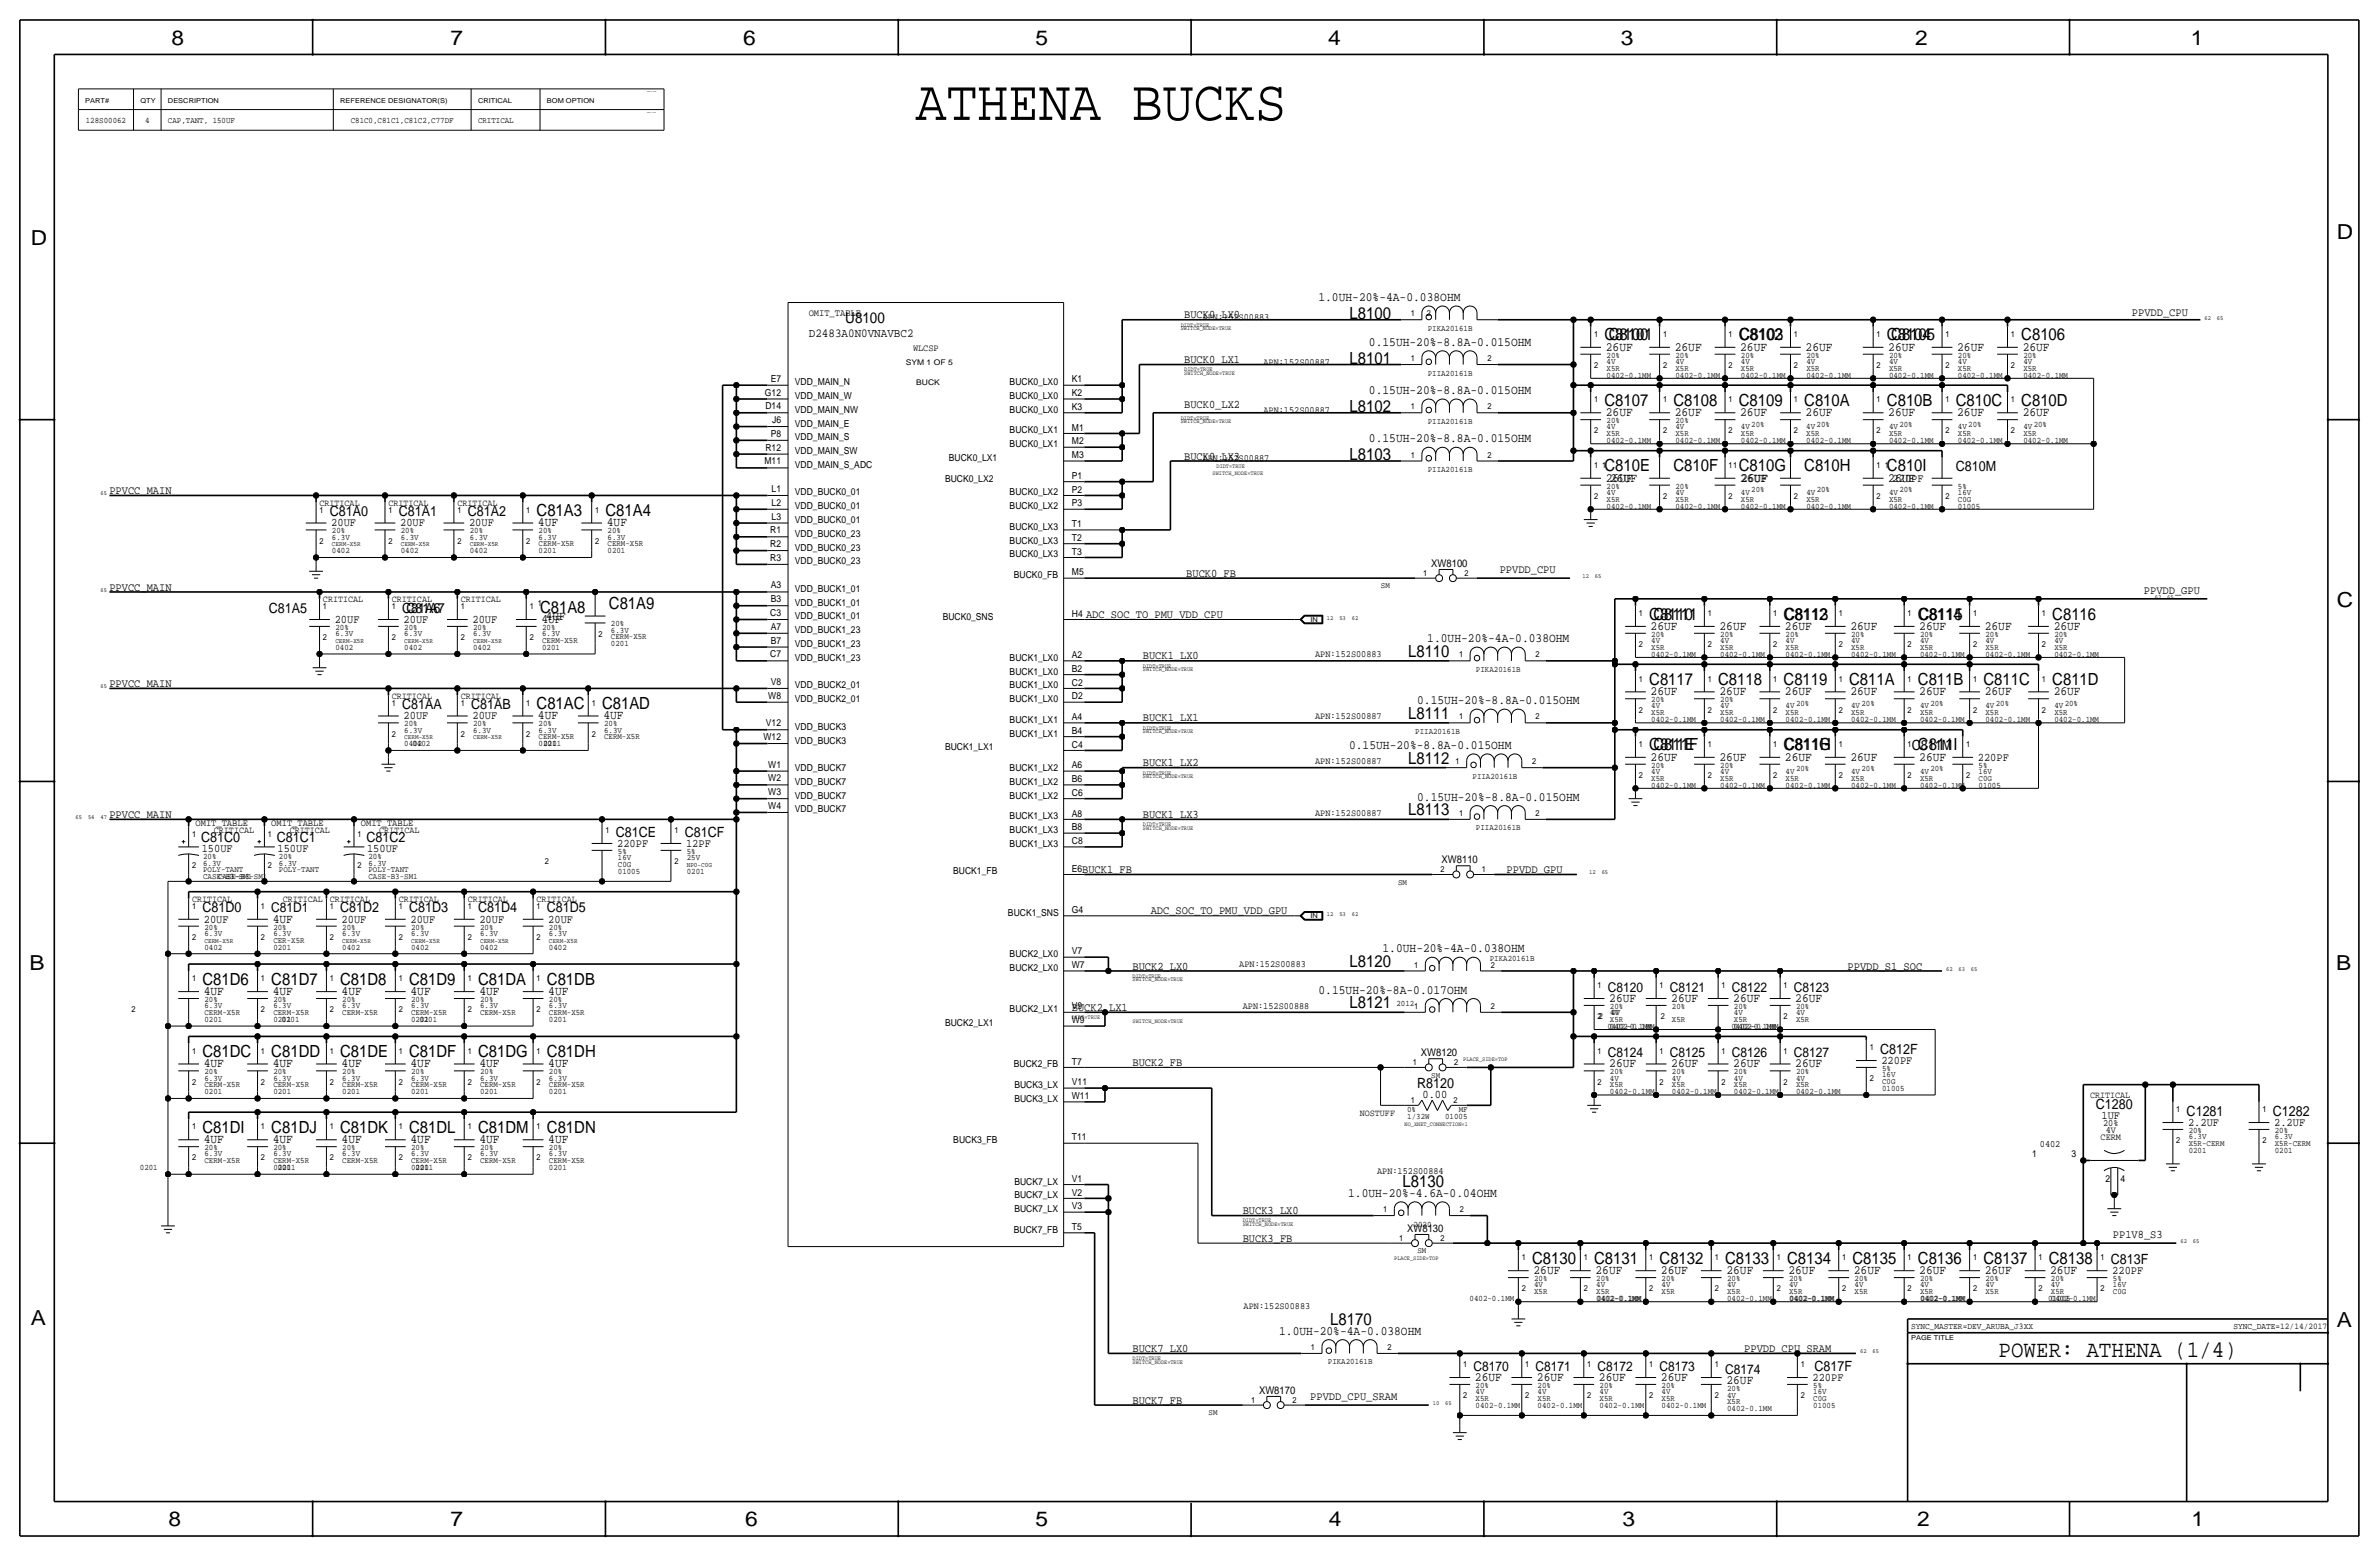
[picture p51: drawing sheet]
<svg xmlns="http://www.w3.org/2000/svg" width="877mm" height="574mm" viewBox="0 0 877 574" stroke-linecap="round" stroke-linejoin="round" font-family="sans-serif">
<defs><g id="words">
<text font-size="21.3" x="337.5" y="44.2">ATHENA BUCKS</text>
<text font-size="8.6" x="736.8" y="500.1">POWER: ATHENA (1/4)</text>
<g font-size="7.6">
<text x="63.2" y="16.5">8</text>
<text x="166.1" y="16.5">7</text>
<text x="274" y="16.5">6</text>
<text x="381.7" y="16.5">5</text>
<text x="489.7" y="16.5">4</text>
<text x="597.6" y="16.5">3</text>
<text x="706.1" y="16.5">2</text>
<text x="807.7" y="16.5">1</text>
<text x="861.5" y="88.1">D</text>
<text x="11.4" y="90.4">D</text>
<text x="861.5" y="223.8">C</text>
<text x="10.8" y="357.6">B</text>
<text x="861.3" y="357.4">B</text>
<text x="11.3" y="488.4">A</text>
<text x="861.5" y="489.2">A</text>
<text x="62.2" y="562.6">8</text>
<text x="166" y="562.6">7</text>
<text x="274.8" y="562.6">6</text>
<text x="381.7" y="562.6">5</text>
<text x="489.9" y="562.6">4</text>
<text x="598.1" y="562.6">3</text>
<text x="706.8" y="562.6">2</text>
<text x="807.9" y="562.6">1</text>
</g>
<g font-size="6.2">
<text x="497.5" y="117.6">L8100</text>
<text x="591.5" y="125.5">C8100</text>
<text x="593.1" y="125.5">C8101</text>
<text x="641" y="125.5">C8102</text>
<text x="641.4" y="125.5">C8103</text>
<text x="695.7" y="125.5">C8104</text>
<text x="697.2" y="125.5">C8105</text>
<text x="745.2" y="125.5">C8106</text>
<text x="497.5" y="134.1">L8101</text>
<text x="591.5" y="149.6">C8107</text>
<text x="616.9" y="149.6">C8108</text>
<text x="641" y="149.6">C8109</text>
<text x="665.2" y="149.6">C810A</text>
<text x="695.7" y="149.6">C810B</text>
<text x="721.1" y="149.6">C810C</text>
<text x="745.2" y="149.6">C810D</text>
<text x="497.5" y="151.9">L8102</text>
<text x="497.5" y="169.7">L8103</text>
<text x="591.5" y="173.7">C810E</text>
<text x="616.9" y="173.7">C810F</text>
<text x="641" y="173.7">C810G</text>
<text x="665.2" y="173.7">C810H</text>
<text x="695.7" y="173.7">C810I</text>
<text x="197.8" y="190.2">C81A3</text>
<text x="223.2" y="190.2">C81A4</text>
<text x="199.1" y="225.8">C81A8</text>
<text x="224.5" y="224.5">C81A9</text>
<text x="608" y="228.3">C8110</text>
<text x="609.6" y="228.3">C8111</text>
<text x="657.6" y="228.3">C8112</text>
<text x="657.9" y="228.3">C8113</text>
<text x="707.1" y="228.3">C8114</text>
<text x="707.4" y="228.3">C8115</text>
<text x="756.6" y="228.3">C8116</text>
<text x="519.1" y="242.1">L8110</text>
<text x="608" y="252.5">C8117</text>
<text x="633.4" y="252.5">C8118</text>
<text x="657.6" y="252.5">C8119</text>
<text x="681.7" y="252.5">C811A</text>
<text x="707.1" y="252.5">C811B</text>
<text x="731.2" y="252.5">C811C</text>
<text x="756.6" y="252.5">C811D</text>
<text x="197.8" y="261.4">C81AC</text>
<text x="221.9" y="261.4">C81AD</text>
<text x="519.1" y="264.9">L8111</text>
<text x="519.1" y="281.4">L8112</text>
<text x="608" y="276.6">C811E</text>
<text x="609.6" y="276.6">C811F</text>
<text x="657.6" y="276.6">C811G</text>
<text x="657.9" y="276.6">C811H</text>
<text x="707.1" y="276.6">C811I</text>
<text x="519.1" y="300.5">L8113</text>
<text x="497.5" y="356.4">L8120</text>
<text x="74.6" y="363">C81D6</text>
<text x="100" y="363">C81D7</text>
<text x="125.4" y="363">C81D8</text>
<text x="150.8" y="363">C81D9</text>
<text x="176.2" y="363">C81DA</text>
<text x="201.6" y="363">C81DB</text>
<text x="497.5" y="371.6">L8121</text>
<text x="74.6" y="389.6">C81DC</text>
<text x="100" y="389.6">C81DD</text>
<text x="125.4" y="389.6">C81DE</text>
<text x="150.8" y="389.6">C81DF</text>
<text x="176.2" y="389.6">C81DG</text>
<text x="201.6" y="389.6">C81DH</text>
<text x="74.6" y="417.6">C81DI</text>
<text x="100" y="417.6">C81DJ</text>
<text x="125.4" y="417.6">C81DK</text>
<text x="150.8" y="417.6">C81DL</text>
<text x="176.2" y="417.6">C81DM</text>
<text x="201.6" y="417.6">C81DN</text>
<text x="517.1" y="437.6">L8130</text>
<text x="564.8" y="465.8">C8130</text>
<text x="587.7" y="465.8">C8131</text>
<text x="611.8" y="465.8">C8132</text>
<text x="636" y="465.8">C8133</text>
<text x="658.8" y="465.8">C8134</text>
<text x="683" y="465.8">C8135</text>
<text x="707.1" y="465.8">C8136</text>
<text x="731.2" y="465.8">C8137</text>
<text x="755.3" y="465.8">C8138</text>
<text x="490.4" y="488.4">L8170</text>
</g>
<text font-size="5.6" x="311.6" y="119.1">U8100</text>
<g font-size="5.2">
<text x="721.1" y="173.7">C810M</text>
<text x="121.6" y="190.2">C81A0</text>
<text x="147" y="190.2">C81A1</text>
<text x="172.4" y="190.2">C81A2</text>
<text x="99.1" y="225.8">C81A5</text>
<text x="148.3" y="225.8">C81A6</text>
<text x="149.9" y="225.8">C81A7</text>
<text x="148.3" y="261.4">C81AA</text>
<text x="173.7" y="261.4">C81AB</text>
<text x="704.9" y="276.6">C811M</text>
<text x="74.1" y="310.4">C81C0</text>
<text x="102.1" y="310.4">C81C1</text>
<text x="135.1" y="310.4">C81C2</text>
<text x="227" y="308.4">C81CE</text>
<text x="252.4" y="308.4">C81CF</text>
<text x="74.6" y="336.3">C81D0</text>
<text x="125.4" y="336.3">C81D2</text>
<text x="150.8" y="336.3">C81D3</text>
<text x="176.2" y="336.3">C81D4</text>
<text x="201.6" y="336.3">C81D5</text>
<text x="693.1" y="388.4">C812F</text>
<text x="522.5" y="401.1">R8120</text>
<text x="772.7" y="408.7">C1280</text>
<text x="806.1" y="411.2">C1281</text>
<text x="837.9" y="411.2">C1282</text>
<text x="778.2" y="465.8">C813F</text>
<text x="669" y="505.2">C817F</text>
</g>
<g font-size="5">
<text x="100" y="336.3">C81D1</text>
<text x="592.8" y="365.5">C8120</text>
<text x="615.6" y="365.5">C8121</text>
<text x="638.5" y="365.5">C8122</text>
<text x="661.4" y="365.5">C8123</text>
<text x="592.8" y="389.6">C8124</text>
<text x="615.6" y="389.6">C8125</text>
<text x="638.5" y="389.6">C8126</text>
<text x="661.4" y="389.6">C8127</text>
<text x="543.3" y="505.2">C8170</text>
<text x="566.1" y="505.2">C8171</text>
<text x="589" y="505.2">C8172</text>
<text x="611.8" y="505.2">C8173</text>
<text x="636" y="506.5">C8174</text>
</g>
<g font-size="4.7">
<text x="486.1" y="111">1.0UH-20%-4A-0.038OHM</text>
<text x="504.7" y="127.5">0.15UH-20%-8.8A-0.015OHM</text>
<text x="592" y="129.3">26UF</text>
<text x="617.4" y="129.3">26UF</text>
<text x="641.6" y="129.3">26UF</text>
<text x="665.7" y="129.3">26UF</text>
<text x="696.2" y="129.3">26UF</text>
<text x="721.6" y="129.3">26UF</text>
<text x="745.7" y="129.3">26UF</text>
<text x="504.7" y="145.3">0.15UH-20%-8.8A-0.015OHM</text>
<text x="592" y="153.4">26UF</text>
<text x="617.4" y="153.4">26UF</text>
<text x="641.6" y="153.4">26UF</text>
<text x="665.7" y="153.4">26UF</text>
<text x="696.2" y="153.4">26UF</text>
<text x="721.6" y="153.4">26UF</text>
<text x="745.7" y="153.4">26UF</text>
<text x="504.7" y="163.1">0.15UH-20%-8.8A-0.015OHM</text>
<text x="592" y="177.5">26UF</text>
<text x="593.6" y="177.5">26UF</text>
<text x="641.6" y="177.5">26UF</text>
<text x="696.2" y="177.5">26UF</text>
<text x="198.3" y="194.1">4UF</text>
<text x="223.7" y="194.1">4UF</text>
<text x="199.6" y="229.6">4UF</text>
<text x="201.2" y="228.3">4UF</text>
<text x="608.5" y="232.2">26UF</text>
<text x="633.9" y="232.2">26UF</text>
<text x="658.1" y="232.2">26UF</text>
<text x="682.2" y="232.2">26UF</text>
<text x="707.6" y="232.2">26UF</text>
<text x="731.7" y="232.2">26UF</text>
<text x="757.1" y="232.2">26UF</text>
<text x="526.2" y="236.7">1.0UH-20%-4A-0.038OHM</text>
<text x="608.5" y="256.3">26UF</text>
<text x="633.9" y="256.3">26UF</text>
<text x="658.1" y="256.3">26UF</text>
<text x="682.2" y="256.3">26UF</text>
<text x="707.6" y="256.3">26UF</text>
<text x="731.7" y="256.3">26UF</text>
<text x="757.1" y="256.3">26UF</text>
<text x="522.5" y="259.6">0.15UH-20%-8.8A-0.015OHM</text>
<text x="198.3" y="265.2">4UF</text>
<text x="222.5" y="265.2">4UF</text>
<text x="497.4" y="276.1">0.15UH-20%-8.8A-0.015OHM</text>
<text x="608.5" y="280.4">26UF</text>
<text x="633.9" y="280.4">26UF</text>
<text x="658.1" y="280.4">26UF</text>
<text x="682.2" y="280.4">26UF</text>
<text x="707.6" y="280.4">26UF</text>
<text x="522.5" y="295.1">0.15UH-20%-8.8A-0.015OHM</text>
<text x="100.5" y="340.1">4UF</text>
<text x="509.7" y="351">1.0UH-20%-4A-0.038OHM</text>
<text x="75.1" y="366.8">4UF</text>
<text x="100.5" y="366.8">4UF</text>
<text x="125.9" y="366.8">4UF</text>
<text x="151.3" y="366.8">4UF</text>
<text x="176.7" y="366.8">4UF</text>
<text x="202.1" y="366.8">4UF</text>
<text x="486.1" y="366.3">0.15UH-20%-8A-0.017OHM</text>
<text x="593.3" y="369.3">26UF</text>
<text x="616.2" y="369.3">26UF</text>
<text x="639" y="369.3">26UF</text>
<text x="661.9" y="369.3">26UF</text>
<text x="75.1" y="393.4">4UF</text>
<text x="100.5" y="393.4">4UF</text>
<text x="125.9" y="393.4">4UF</text>
<text x="151.3" y="393.4">4UF</text>
<text x="176.7" y="393.4">4UF</text>
<text x="202.1" y="393.4">4UF</text>
<text x="593.3" y="393.4">26UF</text>
<text x="616.2" y="393.4">26UF</text>
<text x="639" y="393.4">26UF</text>
<text x="661.9" y="393.4">26UF</text>
<text x="75.1" y="421.4">4UF</text>
<text x="100.5" y="421.4">4UF</text>
<text x="125.9" y="421.4">4UF</text>
<text x="151.3" y="421.4">4UF</text>
<text x="176.7" y="421.4">4UF</text>
<text x="202.1" y="421.4">4UF</text>
<text x="497" y="441.2">1.0UH-20%-4.6A-0.04OHM</text>
<text x="565.4" y="469.6">26UF</text>
<text x="588.2" y="469.6">26UF</text>
<text x="612.3" y="469.6">26UF</text>
<text x="636.5" y="469.6">26UF</text>
<text x="659.3" y="469.6">26UF</text>
<text x="683.5" y="469.6">26UF</text>
<text x="707.6" y="469.6">26UF</text>
<text x="731.7" y="469.6">26UF</text>
<text x="755.9" y="469.6">26UF</text>
<text x="471.6" y="492">1.0UH-20%-4A-0.038OHM</text>
<text x="543.8" y="509">26UF</text>
<text x="566.6" y="509">26UF</text>
<text x="589.5" y="509">26UF</text>
<text x="612.3" y="509">26UF</text>
<text x="636.5" y="510.3">26UF</text>
</g>
<text font-size="4.5" x="298.2" y="124.2">D2483A0N0VNAVBC2</text>
<g font-size="4.3">
<text x="436.6" y="117.3">BUCK0_LX0</text>
<text x="786" y="116.3">PPVDD_CPU</text>
<text x="436.6" y="133.9">BUCK0_LX1</text>
<text x="436.6" y="150.4">BUCK0_LX2</text>
<text x="436.6" y="169.4">BUCK0_LX3</text>
<text x="697.7" y="177.5">220PF</text>
<text x="40.3" y="182.1">PPVCC_MAIN</text>
<text x="122.1" y="194.1">20UF</text>
<text x="147.5" y="194.1">20UF</text>
<text x="172.9" y="194.1">20UF</text>
<text x="437.3" y="212.6">BUCK0_FB</text>
<text x="552.9" y="211.3">PPVDD_CPU</text>
<text x="40.3" y="217.7">PPVCC_MAIN</text>
<text x="790.4" y="218.9">PPVDD_GPU</text>
<text x="400.4" y="227.8">ADC_SOC_TO_PMU_VDD_CPU</text>
<text x="123.4" y="229.6">20UF</text>
<text x="148.8" y="229.6">20UF</text>
<text x="174.2" y="229.6">20UF</text>
<text x="421.3" y="243.1">BUCK1_LX0</text>
<text x="40.3" y="253.2">PPVCC_MAIN</text>
<text x="148.8" y="265.2">20UF</text>
<text x="174.2" y="265.2">20UF</text>
<text x="421.3" y="265.9">BUCK1_LX1</text>
<text x="729.2" y="280.4">220PF</text>
<text x="421.3" y="282.4">BUCK1_LX2</text>
<text x="40.3" y="301.5">PPVCC_MAIN</text>
<text x="421.3" y="301.5">BUCK1_LX3</text>
<text x="74.4" y="313.9">150UF</text>
<text x="102.3" y="313.9">150UF</text>
<text x="135.3" y="313.9">150UF</text>
<text x="227.5" y="312.2">220PF</text>
<text x="252.9" y="312.2">12PF</text>
<text x="399" y="321.8">BUCK1_FB</text>
<text x="555.4" y="321.8">PPVDD_GPU</text>
<text x="75.1" y="340.1">20UF</text>
<text x="125.9" y="340.1">20UF</text>
<text x="151.3" y="340.1">20UF</text>
<text x="176.7" y="340.1">20UF</text>
<text x="202.1" y="340.1">20UF</text>
<text x="424.2" y="337.1">ADC_SOC_TO_PMU_VDD_GPU</text>
<text x="417.5" y="357.4">BUCK2_LX0</text>
<text x="681.2" y="357.4">PPVDD_S1_SOC</text>
<text x="395.1" y="372.6">BUCK2_LX1</text>
<text x="417.5" y="392.9">BUCK2_FB</text>
<text x="693.6" y="392.2">220PF</text>
<text x="524.4" y="404.6">0.00</text>
<text x="774.8" y="412.5">1UF</text>
<text x="806.7" y="415">2.2UF</text>
<text x="838.4" y="415">2.2UF</text>
<text x="458.2" y="447.5">BUCK3_LX0</text>
<text x="458.2" y="457.7">BUCK3_FB</text>
<text x="779" y="456.4">PP1V8_S3</text>
<text x="778.7" y="469.6">220PF</text>
<text x="417.5" y="498.3">BUCK7_LX0</text>
<text x="643.1" y="498.3">PPVDD_CPU_SRAM</text>
<text x="668.2" y="509">220PF</text>
<text x="417.5" y="517.4">BUCK7_FB</text>
<text x="483.1" y="516.1">PPVDD_CPU_SRAM</text>
</g>
<g font-size="3.9">
<text x="527.7" y="209">XW8100</text>
<text x="531.5" y="318.3">XW8110</text>
<text x="523.9" y="389.4">XW8120</text>
<text x="518.8" y="454.2">XW8130</text>
<text x="464.2" y="513.8">XW8170</text>
</g>
<g font-size="3.6">
<text x="298.1" y="116.6">OMIT_TABLE</text>
<text x="72.1" y="304.5">OMIT_TABLE</text>
<text x="100" y="304.5">OMIT_TABLE</text>
<text x="133" y="304.5">OMIT_TABLE</text>
</g>
<g font-size="3.5">
<text x="443.4" y="117.9">APN:152S00883</text>
<text x="336.6" y="129.3">WLCSP</text>
<text x="465.8" y="134.4">APN:152S00887</text>
<text x="284.1" y="140.7">E7</text>
<text x="293.1" y="142">VDD_MAIN_N</text>
<text x="372.2" y="142">BUCK0_LX0</text>
<text x="395.2" y="140.9">K1</text>
<text x="282" y="145.8">G12</text>
<text x="293.1" y="147.1">VDD_MAIN_W</text>
<text x="372.2" y="147.1">BUCK0_LX0</text>
<text x="395.2" y="146">K2</text>
<text x="282.2" y="150.9">D14</text>
<text x="284.7" y="156">J6</text>
<text x="293.1" y="152.1">VDD_MAIN_NW</text>
<text x="372.2" y="152.1">BUCK0_LX0</text>
<text x="395.2" y="151.1">K3</text>
<text x="465.8" y="152.1">APN:152S00887</text>
<text x="284.1" y="161">P8</text>
<text x="293.1" y="157.2">VDD_MAIN_E</text>
<text x="372.2" y="159.8">BUCK0_LX1</text>
<text x="395.2" y="158.7">M1</text>
<text x="282.2" y="166.1">R12</text>
<text x="293.1" y="162.3">VDD_MAIN_S</text>
<text x="293.1" y="167.4">VDD_MAIN_SW</text>
<text x="372.2" y="164.8">BUCK0_LX1</text>
<text x="395.2" y="163.8">M2</text>
<text x="281.9" y="171.2">M11</text>
<text x="293.1" y="172.5">VDD_MAIN_S_ADC</text>
<text x="349.8" y="169.9">BUCK0_LX1</text>
<text x="395.2" y="168.9">M3</text>
<text x="443.4" y="169.9">APN:152S00887</text>
<text x="348.4" y="177.5">BUCK0_LX2</text>
<text x="395.2" y="176.5">P1</text>
<text x="284.5" y="181.3">L1</text>
<text x="293.1" y="182.6">VDD_BUCK0_01</text>
<text x="372.2" y="182.6">BUCK0_LX2</text>
<text x="395.2" y="181.6">P2</text>
<text x="117.8" y="186.4">CRITICAL</text>
<text x="143.2" y="186.4">CRITICAL</text>
<text x="168.6" y="186.4">CRITICAL</text>
<text x="284.5" y="191.5">L3</text>
<text x="284.5" y="186.4">L2</text>
<text x="293.1" y="187.7">VDD_BUCK0_01</text>
<text x="372.2" y="187.7">BUCK0_LX2</text>
<text x="395.2" y="186.7">P3</text>
<text x="284" y="196.6">R1</text>
<text x="293.1" y="197.9">VDD_BUCK0_23</text>
<text x="293.1" y="192.8">VDD_BUCK0_01</text>
<text x="372.2" y="195.3">BUCK0_LX3</text>
<text x="395.2" y="194.3">T1</text>
<text x="284" y="201.7">R2</text>
<text x="293.1" y="202.9">VDD_BUCK0_23</text>
<text x="372.2" y="200.4">BUCK0_LX3</text>
<text x="395.2" y="199.4">T2</text>
<text x="284" y="206.7">R3</text>
<text x="293.1" y="208">VDD_BUCK0_23</text>
<text x="372.2" y="205.5">BUCK0_LX3</text>
<text x="395.2" y="204.4">T3</text>
<text x="373.8" y="213.1">BUCK0_FB</text>
<text x="395.2" y="212.1">M5</text>
<text x="119.1" y="222">CRITICAL</text>
<text x="144.5" y="222">CRITICAL</text>
<text x="169.9" y="222">CRITICAL</text>
<text x="284.1" y="222">B3</text>
<text x="284.1" y="216.9">A3</text>
<text x="293.1" y="218.2">VDD_BUCK1_01</text>
<text x="284" y="227.1">C3</text>
<text x="293.1" y="223.3">VDD_BUCK1_01</text>
<text x="395.2" y="227.3">H4</text>
<text x="284.1" y="232.2">A7</text>
<text x="293.1" y="228.3">VDD_BUCK1_01</text>
<text x="293.1" y="233.4">VDD_BUCK1_23</text>
<text x="347.5" y="228.3">BUCK0_SNS</text>
<text x="284.1" y="237.2">B7</text>
<text x="293.1" y="238.5">VDD_BUCK1_23</text>
<text x="284" y="242.3">C7</text>
<text x="293.1" y="243.6">VDD_BUCK1_23</text>
<text x="372.2" y="243.6">BUCK1_LX0</text>
<text x="395.2" y="242.5">A2</text>
<text x="484.8" y="242.3">APN:152S00883</text>
<text x="372.2" y="248.7">BUCK1_LX0</text>
<text x="395.2" y="247.6">B2</text>
<text x="144.5" y="257.6">CRITICAL</text>
<text x="169.9" y="257.6">CRITICAL</text>
<text x="283.3" y="257.6">W8</text>
<text x="284.1" y="252.5">V8</text>
<text x="293.1" y="253.7">VDD_BUCK2_01</text>
<text x="372.2" y="253.7">BUCK1_LX0</text>
<text x="395.2" y="257.8">D2</text>
<text x="395.2" y="252.7">C2</text>
<text x="293.1" y="258.8">VDD_BUCK2_01</text>
<text x="372.2" y="258.8">BUCK1_LX0</text>
<text x="282.4" y="267.7">V12</text>
<text x="293.1" y="269">VDD_BUCK3</text>
<text x="372.2" y="266.4">BUCK1_LX1</text>
<text x="395.2" y="265.4">A4</text>
<text x="484.8" y="265.2">APN:152S00887</text>
<text x="281.5" y="272.8">W12</text>
<text x="293.1" y="274.1">VDD_BUCK3</text>
<text x="372.2" y="271.5">BUCK1_LX1</text>
<text x="395.2" y="275.6">C4</text>
<text x="395.2" y="270.5">B4</text>
<text x="348.4" y="276.6">BUCK1_LX1</text>
<text x="484.8" y="281.7">APN:152S00887</text>
<text x="283.3" y="283">W1</text>
<text x="293.1" y="284.2">VDD_BUCK7</text>
<text x="372.2" y="284.2">BUCK1_LX2</text>
<text x="395.2" y="283.2">A6</text>
<text x="283.3" y="293.1">W3</text>
<text x="283.3" y="288">W2</text>
<text x="293.1" y="289.3">VDD_BUCK7</text>
<text x="372.2" y="289.3">BUCK1_LX2</text>
<text x="395.2" y="293.3">C6</text>
<text x="395.2" y="288.3">B6</text>
<text x="283.3" y="298.2">W4</text>
<text x="293.1" y="294.4">VDD_BUCK7</text>
<text x="293.1" y="299.5">VDD_BUCK7</text>
<text x="372.2" y="294.4">BUCK1_LX2</text>
<text x="372.2" y="302">BUCK1_LX3</text>
<text x="395.2" y="301">A8</text>
<text x="484.8" y="300.7">APN:152S00887</text>
<text x="78.9" y="307.1">CRITICAL</text>
<text x="106.8" y="307.1">CRITICAL</text>
<text x="139.8" y="307.1">CRITICAL</text>
<text x="372.2" y="307.1">BUCK1_LX3</text>
<text x="395.2" y="311.1">C8</text>
<text x="395.2" y="306">B8</text>
<text x="372.2" y="312.2">BUCK1_LX3</text>
<text x="351.4" y="322.3">BUCK1_FB</text>
<text x="395.2" y="321.3">E6</text>
<text x="70.8" y="332.5">CRITICAL</text>
<text x="104.3" y="332.5">CRITICAL</text>
<text x="121.6" y="332.5">CRITICAL</text>
<text x="147" y="332.5">CRITICAL</text>
<text x="172.4" y="332.5">CRITICAL</text>
<text x="197.8" y="332.5">CRITICAL</text>
<text x="371.6" y="337.6">BUCK1_SNS</text>
<text x="395.2" y="336.5">G4</text>
<text x="372.2" y="352.8">BUCK2_LX0</text>
<text x="395.2" y="351.8">V7</text>
<text x="372.2" y="357.9">BUCK2_LX0</text>
<text x="395.2" y="356.8">W7</text>
<text x="456.9" y="356.6">APN:152S00883</text>
<text x="458.2" y="371.9">APN:152S00888</text>
<text x="372.2" y="373.1">BUCK2_LX1</text>
<text x="395.2" y="377.2">W9</text>
<text x="395.2" y="372.1">V9</text>
<text x="348.4" y="378.2">BUCK2_LX1</text>
<text x="373.8" y="393.4">BUCK2_FB</text>
<text x="395.2" y="392.4">T7</text>
<text x="374" y="401.1">BUCK3_LX</text>
<text x="395.2" y="400">V11</text>
<text x="374" y="406.1">BUCK3_LX</text>
<text x="395.2" y="405.1">W11</text>
<text x="770.6" y="404.9">CRITICAL</text>
<text x="501.3" y="411.2">NOSTUFF</text>
<text x="775.4" y="415">20%</text>
<text x="776.3" y="417.6">4V</text>
<text x="351.5" y="421.4">BUCK3_FB</text>
<text x="395.2" y="420.4">T11</text>
<text x="752" y="422.7">0402</text>
<text x="774.4" y="420.1">CERM</text>
<text x="749.2" y="426.5">1</text>
<text x="763.7" y="426.5">3</text>
<text x="374" y="436.6">BUCK7_LX</text>
<text x="395.2" y="435.6">V1</text>
<text x="507.7" y="432.8">APN:152S00884</text>
<text x="776.2" y="435.6">2</text>
<text x="781.8" y="435.6">4</text>
<text x="374" y="441.7">BUCK7_LX</text>
<text x="395.2" y="440.7">V2</text>
<text x="374" y="446.8">BUCK7_LX</text>
<text x="395.2" y="445.8">V3</text>
<text x="373.8" y="454.4">BUCK7_FB</text>
<text x="395.2" y="453.4">T5</text>
<text x="458.5" y="482.3">APN:152S00883</text>
</g>
<g font-size="3.2">
<text x="704.5" y="490">SYNC_MASTER=DEV_ARUBA_J3XX</text>
<text x="823.4" y="490">SYNC_DATE=12/14/2017</text>
</g>
<g font-size="3.1">
<text x="31.6" y="45.5">128S00062</text>
<text x="53.5" y="45.5">4</text>
<text x="61.9" y="45.5">CAP,TANT, 150UF</text>
<text x="129.3" y="45.5">C81C0,C81C1,C81C2,C77DF</text>
<text x="176.2" y="45.5">CRITICAL</text>
<text x="520.1" y="116.6">1</text>
<text x="526" y="116.6">2</text>
<text x="526.4" y="121.9">PIKA20161B</text>
<text x="587.7" y="124.2">1</text>
<text x="613.1" y="124.2">1</text>
<text x="637.2" y="124.2">1</text>
<text x="661.4" y="124.2">1</text>
<text x="691.8" y="124.2">1</text>
<text x="717.2" y="124.2">1</text>
<text x="741.4" y="124.2">1</text>
<text x="592.3" y="131.8">20%</text>
<text x="617.7" y="131.8">20%</text>
<text x="641.8" y="131.8">20%</text>
<text x="665.9" y="131.8">20%</text>
<text x="696.4" y="131.8">20%</text>
<text x="721.8" y="131.8">20%</text>
<text x="745.9" y="131.8">20%</text>
<text x="520.1" y="133.1">1</text>
<text x="548.3" y="133.1">2</text>
<text x="587.7" y="135.6">2</text>
<text x="592.3" y="134.1">4V</text>
<text x="592.3" y="136.7">X5R</text>
<text x="613.1" y="135.6">2</text>
<text x="617.7" y="134.1">4V</text>
<text x="617.7" y="136.7">X5R</text>
<text x="637.2" y="135.6">2</text>
<text x="641.8" y="136.7">X5R</text>
<text x="641.8" y="134.1">4V</text>
<text x="661.4" y="135.6">2</text>
<text x="665.9" y="134.1">4V</text>
<text x="665.9" y="136.7">X5R</text>
<text x="691.8" y="135.6">2</text>
<text x="696.4" y="134.1">4V</text>
<text x="696.4" y="136.7">X5R</text>
<text x="717.2" y="135.6">2</text>
<text x="721.8" y="136.7">X5R</text>
<text x="721.8" y="134.1">4V</text>
<text x="741.4" y="135.6">2</text>
<text x="745.9" y="136.7">X5R</text>
<text x="745.9" y="134.1">4V</text>
<text x="526.4" y="138.4">PIIA20161B</text>
<text x="592.3" y="139.2">0402-0.1MM</text>
<text x="617.7" y="139.2">0402-0.1MM</text>
<text x="641.8" y="139.2">0402-0.1MM</text>
<text x="665.9" y="139.2">0402-0.1MM</text>
<text x="696.4" y="139.2">0402-0.1MM</text>
<text x="721.8" y="139.2">0402-0.1MM</text>
<text x="745.9" y="139.2">0402-0.1MM</text>
<text x="587.7" y="148.3">1</text>
<text x="613.1" y="148.3">1</text>
<text x="637.2" y="148.3">1</text>
<text x="661.4" y="148.3">1</text>
<text x="691.8" y="148.3">1</text>
<text x="717.2" y="148.3">1</text>
<text x="741.4" y="148.3">1</text>
<text x="520.1" y="150.9">1</text>
<text x="548.3" y="150.9">2</text>
<text x="592.3" y="156">20%</text>
<text x="617.7" y="156">20%</text>
<text x="526.4" y="156.2">PIIA20161B</text>
<text x="587.7" y="159.8">2</text>
<text x="592.3" y="158.2">4V</text>
<text x="592.3" y="160.8">X5R</text>
<text x="613.1" y="159.8">2</text>
<text x="617.7" y="158.2">4V</text>
<text x="617.7" y="160.8">X5R</text>
<text x="637.2" y="159.8">2</text>
<text x="641.8" y="158.2">4V</text>
<text x="641.8" y="160.8">X5R</text>
<text x="645.6" y="157.2">20%</text>
<text x="661.4" y="159.8">2</text>
<text x="665.9" y="158.2">4V</text>
<text x="665.9" y="160.8">X5R</text>
<text x="669.7" y="157.2">20%</text>
<text x="691.8" y="159.8">2</text>
<text x="696.4" y="158.2">4V</text>
<text x="696.4" y="160.8">X5R</text>
<text x="700.2" y="157.2">20%</text>
<text x="717.2" y="159.8">2</text>
<text x="721.8" y="158.2">4V</text>
<text x="721.8" y="160.8">X5R</text>
<text x="725.6" y="157.2">20%</text>
<text x="741.4" y="159.8">2</text>
<text x="745.9" y="160.8">X5R</text>
<text x="745.9" y="158.2">4V</text>
<text x="749.8" y="157.2">20%</text>
<text x="592.3" y="163.3">0402-0.1MM</text>
<text x="617.7" y="163.3">0402-0.1MM</text>
<text x="641.8" y="163.3">0402-0.1MM</text>
<text x="665.9" y="163.3">0402-0.1MM</text>
<text x="696.4" y="163.3">0402-0.1MM</text>
<text x="721.8" y="163.3">0402-0.1MM</text>
<text x="745.9" y="163.3">0402-0.1MM</text>
<text x="520.1" y="168.7">1</text>
<text x="526.4" y="174">PIIA20161B</text>
<text x="548.3" y="168.7">2</text>
<text x="587.7" y="172.5">1</text>
<text x="590.7" y="172.5">1</text>
<text x="637.2" y="172.5">11</text>
<text x="691.8" y="172.5">1</text>
<text x="694.9" y="172.5">1</text>
<text x="587.7" y="183.9">2</text>
<text x="592.3" y="182.4">4V</text>
<text x="592.3" y="184.9">X5R</text>
<text x="592.3" y="180.1">20%</text>
<text x="613.1" y="183.9">2</text>
<text x="617.7" y="182.4">4V</text>
<text x="617.7" y="180.1">20%</text>
<text x="617.7" y="184.9">X5R</text>
<text x="637.2" y="183.9">2</text>
<text x="641.8" y="184.9">X5R</text>
<text x="641.8" y="182.4">4V</text>
<text x="645.6" y="181.4">20%</text>
<text x="661.4" y="183.9">2</text>
<text x="665.9" y="184.9">X5R</text>
<text x="665.9" y="182.4">4V</text>
<text x="669.7" y="181.4">20%</text>
<text x="691.8" y="183.9">2</text>
<text x="696.4" y="184.9">X5R</text>
<text x="696.4" y="182.4">4V</text>
<text x="700.2" y="181.4">20%</text>
<text x="717.2" y="183.9">2</text>
<text x="721.8" y="180.1">5%</text>
<text x="721.8" y="182.4">16V</text>
<text x="721.8" y="184.9">C0G</text>
<text x="117.8" y="189">1</text>
<text x="143.2" y="189">1</text>
<text x="168.6" y="189">1</text>
<text x="194" y="189">1</text>
<text x="219.4" y="189">1</text>
<text x="592.3" y="187.5">0402-0.1MM</text>
<text x="617.7" y="187.5">0402-0.1MM</text>
<text x="641.8" y="187.5">0402-0.1MM</text>
<text x="665.9" y="187.5">0402-0.1MM</text>
<text x="696.4" y="187.5">0402-0.1MM</text>
<text x="721.8" y="187.5">01005</text>
<text x="122.4" y="196.6">20%</text>
<text x="147.8" y="196.6">20%</text>
<text x="173.2" y="196.6">20%</text>
<text x="198.6" y="196.6">20%</text>
<text x="224" y="196.6">20%</text>
<text x="117.8" y="200.4">2</text>
<text x="122.4" y="204">0402</text>
<text x="122.4" y="198.9">6.3V</text>
<text x="143.2" y="200.4">2</text>
<text x="147.8" y="198.9">6.3V</text>
<text x="147.8" y="204">0402</text>
<text x="168.6" y="200.4">2</text>
<text x="173.2" y="198.9">6.3V</text>
<text x="173.2" y="204">0402</text>
<text x="194" y="200.4">2</text>
<text x="198.6" y="198.9">6.3V</text>
<text x="198.6" y="201.4">CERM-X5R</text>
<text x="198.6" y="204">0201</text>
<text x="219.4" y="200.4">2</text>
<text x="224" y="198.9">6.3V</text>
<text x="224" y="201.4">CERM-X5R</text>
<text x="224" y="204">0201</text>
<text x="524.7" y="212.3">1</text>
<text x="540" y="212.3">2</text>
<text x="509.1" y="216.9">SM</text>
<text x="119.1" y="224.5">1</text>
<text x="144.5" y="224.5">1</text>
<text x="169.9" y="224.5">1</text>
<text x="195.3" y="224.5">1</text>
<text x="198.3" y="223.3">1</text>
<text x="604.2" y="227.1">1</text>
<text x="629.6" y="227.1">1</text>
<text x="653.7" y="227.1">1</text>
<text x="677.9" y="227.1">1</text>
<text x="703.3" y="227.1">1</text>
<text x="727.4" y="227.1">1</text>
<text x="752.8" y="227.1">1</text>
<text x="123.6" y="232.2">20%</text>
<text x="149" y="232.2">20%</text>
<text x="174.4" y="232.2">20%</text>
<text x="199.8" y="232.2">20%</text>
<text x="225.2" y="230.9">20%</text>
<text x="225.2" y="233.2">6.3V</text>
<text x="119.1" y="236">2</text>
<text x="123.6" y="239.5">0402</text>
<text x="123.6" y="234.4">6.3V</text>
<text x="144.5" y="236">2</text>
<text x="149" y="234.4">6.3V</text>
<text x="149" y="239.5">0402</text>
<text x="169.9" y="236">2</text>
<text x="174.4" y="234.4">6.3V</text>
<text x="174.4" y="239.5">0402</text>
<text x="195.3" y="236">2</text>
<text x="199.8" y="239.5">0201</text>
<text x="199.8" y="237">CERM-X5R</text>
<text x="199.8" y="234.4">6.3V</text>
<text x="220.7" y="234.7">2</text>
<text x="225.2" y="235.7">CERM-X5R</text>
<text x="225.2" y="238.3">0201</text>
<text x="604.2" y="238.5">2</text>
<text x="608.8" y="237">4V</text>
<text x="608.8" y="234.7">20%</text>
<text x="608.8" y="239.5">X5R</text>
<text x="629.6" y="238.5">2</text>
<text x="634.2" y="237">4V</text>
<text x="634.2" y="234.7">20%</text>
<text x="634.2" y="239.5">X5R</text>
<text x="653.7" y="238.5">2</text>
<text x="658.3" y="237">4V</text>
<text x="658.3" y="234.7">20%</text>
<text x="658.3" y="239.5">X5R</text>
<text x="677.9" y="238.5">2</text>
<text x="682.4" y="234.7">20%</text>
<text x="682.4" y="239.5">X5R</text>
<text x="682.4" y="237">4V</text>
<text x="703.3" y="238.5">2</text>
<text x="707.8" y="239.5">X5R</text>
<text x="707.8" y="234.7">20%</text>
<text x="707.8" y="237">4V</text>
<text x="727.4" y="238.5">2</text>
<text x="732" y="237">4V</text>
<text x="732" y="234.7">20%</text>
<text x="732" y="239.5">X5R</text>
<text x="752.8" y="238.5">2</text>
<text x="757.4" y="237">4V</text>
<text x="757.4" y="239.5">X5R</text>
<text x="757.4" y="234.7">20%</text>
<text x="537.9" y="242.3">1</text>
<text x="566.1" y="242.3">2</text>
<text x="608.8" y="242.1">0402-0.1MM</text>
<text x="634.2" y="242.1">0402-0.1MM</text>
<text x="658.3" y="242.1">0402-0.1MM</text>
<text x="682.4" y="242.1">0402-0.1MM</text>
<text x="707.8" y="242.1">0402-0.1MM</text>
<text x="732" y="242.1">0402-0.1MM</text>
<text x="757.4" y="242.1">0402-0.1MM</text>
<text x="544.2" y="247.6">PIKA20161B</text>
<text x="604.2" y="251.2">1</text>
<text x="629.6" y="251.2">1</text>
<text x="653.7" y="251.2">1</text>
<text x="677.9" y="251.2">1</text>
<text x="703.3" y="251.2">1</text>
<text x="727.4" y="251.2">1</text>
<text x="752.8" y="251.2">1</text>
<text x="144.5" y="260.1">1</text>
<text x="169.9" y="260.1">1</text>
<text x="194" y="260.1">1</text>
<text x="218.1" y="260.1">1</text>
<text x="604.2" y="262.6">2</text>
<text x="608.8" y="261.1">4V</text>
<text x="608.8" y="258.8">20%</text>
<text x="608.8" y="263.7">X5R</text>
<text x="629.6" y="262.6">2</text>
<text x="634.2" y="258.8">20%</text>
<text x="634.2" y="261.1">4V</text>
<text x="634.2" y="263.7">X5R</text>
<text x="653.7" y="262.6">2</text>
<text x="658.3" y="261.1">4V</text>
<text x="658.3" y="263.7">X5R</text>
<text x="662.1" y="260.1">20%</text>
<text x="677.9" y="262.6">2</text>
<text x="682.4" y="261.1">4V</text>
<text x="682.4" y="263.7">X5R</text>
<text x="686.3" y="260.1">20%</text>
<text x="703.3" y="262.6">2</text>
<text x="707.8" y="261.1">4V</text>
<text x="707.8" y="263.7">X5R</text>
<text x="711.7" y="260.1">20%</text>
<text x="727.4" y="262.6">2</text>
<text x="732" y="261.1">4V</text>
<text x="732" y="263.7">X5R</text>
<text x="735.8" y="260.1">20%</text>
<text x="752.8" y="262.6">2</text>
<text x="757.4" y="263.7">X5R</text>
<text x="757.4" y="261.1">4V</text>
<text x="761.2" y="260.1">20%</text>
<text x="149" y="267.7">20%</text>
<text x="174.4" y="267.7">20%</text>
<text x="198.6" y="267.7">20%</text>
<text x="222.7" y="267.7">20%</text>
<text x="537.9" y="265.2">1</text>
<text x="566.1" y="265.2">2</text>
<text x="608.8" y="266.2">0402-0.1MM</text>
<text x="634.2" y="266.2">0402-0.1MM</text>
<text x="658.3" y="266.2">0402-0.1MM</text>
<text x="682.4" y="266.2">0402-0.1MM</text>
<text x="707.8" y="266.2">0402-0.1MM</text>
<text x="732" y="266.2">0402-0.1MM</text>
<text x="757.4" y="266.2">0402-0.1MM</text>
<text x="144.5" y="271.5">2</text>
<text x="149" y="270">6.3V</text>
<text x="149" y="275.1">0402</text>
<text x="152.1" y="275.1">0402</text>
<text x="169.9" y="271.5">2</text>
<text x="174.4" y="270">6.3V</text>
<text x="194" y="271.5">2</text>
<text x="198.6" y="270">6.3V</text>
<text x="198.6" y="272.5">CERM-X5R</text>
<text x="198.6" y="275.1">0201</text>
<text x="200.3" y="275.1">0201</text>
<text x="218.1" y="271.5">2</text>
<text x="222.7" y="270">6.3V</text>
<text x="222.7" y="272.5">CERM-X5R</text>
<text x="521.8" y="270.5">PIIA20161B</text>
<text x="604.2" y="275.3">1</text>
<text x="629.6" y="275.3">1</text>
<text x="653.7" y="275.3">1</text>
<text x="677.9" y="275.3">1</text>
<text x="703.3" y="275.3">1</text>
<text x="724.9" y="275.3">1</text>
<text x="536.6" y="281.7">1</text>
<text x="564.8" y="281.7">2</text>
<text x="542.9" y="287">PIIA20161B</text>
<text x="604.2" y="286.8">2</text>
<text x="608.8" y="285.2">4V</text>
<text x="608.8" y="283">20%</text>
<text x="608.8" y="287.8">X5R</text>
<text x="629.6" y="286.8">2</text>
<text x="634.2" y="285.2">4V</text>
<text x="634.2" y="287.8">X5R</text>
<text x="634.2" y="283">20%</text>
<text x="653.7" y="286.8">2</text>
<text x="658.3" y="285.2">4V</text>
<text x="658.3" y="287.8">X5R</text>
<text x="662.1" y="284.2">20%</text>
<text x="677.9" y="286.8">2</text>
<text x="682.4" y="287.8">X5R</text>
<text x="682.4" y="285.2">4V</text>
<text x="686.3" y="284.2">20%</text>
<text x="703.3" y="286.8">2</text>
<text x="707.8" y="285.2">4V</text>
<text x="707.8" y="287.8">X5R</text>
<text x="711.7" y="284.2">20%</text>
<text x="724.9" y="286.8">2</text>
<text x="729.4" y="283">5%</text>
<text x="729.4" y="285.2">16V</text>
<text x="729.4" y="287.8">C0G</text>
<text x="608.8" y="290.3">0402-0.1MM</text>
<text x="634.2" y="290.3">0402-0.1MM</text>
<text x="658.3" y="290.3">0402-0.1MM</text>
<text x="682.4" y="290.3">0402-0.1MM</text>
<text x="707.8" y="290.3">0402-0.1MM</text>
<text x="729.4" y="290.3">01005</text>
<text x="537.9" y="300.7">1</text>
<text x="566.1" y="300.7">2</text>
<text x="70.8" y="308.4">1</text>
<text x="98.8" y="308.4">1</text>
<text x="131.8" y="308.4">1</text>
<text x="223.2" y="307.1">1</text>
<text x="248.6" y="307.1">1</text>
<text x="544.2" y="306.1">PIIA20161B</text>
<text x="74.9" y="316.7">20%</text>
<text x="102.8" y="316.7">20%</text>
<text x="135.8" y="316.7">20%</text>
<text x="227.8" y="317">16V</text>
<text x="227.8" y="314.7">5%</text>
<text x="253.2" y="314.7">5%</text>
<text x="253.2" y="317">25V</text>
<text x="70.8" y="319.8">2</text>
<text x="74.9" y="319.3">6.3V</text>
<text x="74.9" y="321.6">POLY-TANT</text>
<text x="98.8" y="319.8">2</text>
<text x="102.8" y="319.3">6.3V</text>
<text x="102.8" y="321.6">POLY-TANT</text>
<text x="131.8" y="319.8">2</text>
<text x="135.8" y="319.3">6.3V</text>
<text x="135.8" y="321.6">POLY-TANT</text>
<text x="200.9" y="318.5">2</text>
<text x="227.8" y="319.5">C0G</text>
<text x="227.8" y="322.1">01005</text>
<text x="248.6" y="318.5">2</text>
<text x="253.2" y="322.1">0201</text>
<text x="531.1" y="321.6">2</text>
<text x="546.3" y="321.6">1</text>
<text x="74.9" y="324.1">CASE-B3-SM1</text>
<text x="80.4" y="324.1">CASE-B3-SM1</text>
<text x="135.8" y="324.1">CASE-B3-SM1</text>
<text x="515.4" y="326.1">SM</text>
<text x="70.8" y="335">1</text>
<text x="96.2" y="335">1</text>
<text x="121.6" y="335">1</text>
<text x="147" y="335">1</text>
<text x="172.4" y="335">1</text>
<text x="197.8" y="335">1</text>
<text x="70.8" y="346.5">2</text>
<text x="75.4" y="344.9">6.3V</text>
<text x="75.4" y="342.6">20%</text>
<text x="96.2" y="346.5">2</text>
<text x="100.8" y="342.6">20%</text>
<text x="100.8" y="347.5">CER-X5R</text>
<text x="100.8" y="344.9">6.3V</text>
<text x="121.6" y="346.5">2</text>
<text x="126.2" y="344.9">6.3V</text>
<text x="126.2" y="342.6">20%</text>
<text x="147" y="346.5">2</text>
<text x="151.6" y="344.9">6.3V</text>
<text x="151.6" y="342.6">20%</text>
<text x="172.4" y="346.5">2</text>
<text x="177" y="344.9">6.3V</text>
<text x="177" y="342.6">20%</text>
<text x="197.8" y="346.5">2</text>
<text x="202.4" y="344.9">6.3V</text>
<text x="202.4" y="342.6">20%</text>
<text x="75.4" y="350">0402</text>
<text x="100.8" y="350">0201</text>
<text x="126.2" y="350">0402</text>
<text x="151.6" y="350">0402</text>
<text x="177" y="350">0402</text>
<text x="202.4" y="350">0402</text>
<text x="521.4" y="356.6">1</text>
<text x="549.2" y="354.3">PIKA20161B</text>
<text x="549.6" y="356.6">2</text>
<text x="70.8" y="361.7">1</text>
<text x="96.2" y="361.7">1</text>
<text x="121.6" y="361.7">1</text>
<text x="147" y="361.7">1</text>
<text x="172.4" y="361.7">1</text>
<text x="197.8" y="361.7">1</text>
<text x="589" y="364.2">1</text>
<text x="611.8" y="364.2">1</text>
<text x="634.7" y="364.2">1</text>
<text x="657.6" y="364.2">1</text>
<text x="75.4" y="371.6">6.3V</text>
<text x="75.4" y="369.3">20%</text>
<text x="100.8" y="371.6">6.3V</text>
<text x="100.8" y="369.3">20%</text>
<text x="126.2" y="369.3">20%</text>
<text x="126.2" y="371.6">6.3V</text>
<text x="151.6" y="371.6">6.3V</text>
<text x="151.6" y="369.3">20%</text>
<text x="177" y="371.6">6.3V</text>
<text x="177" y="369.3">20%</text>
<text x="202.4" y="371.6">6.3V</text>
<text x="202.4" y="369.3">20%</text>
<text x="514.8" y="370.8">2012</text>
<text x="521.4" y="371.9">1</text>
<text x="549.6" y="371.9">2</text>
<text x="593.5" y="371.9">20%</text>
<text x="616.4" y="371.9">20%</text>
<text x="639.3" y="371.9">20%</text>
<text x="662.1" y="371.9">20%</text>
<text x="48.4" y="373.1">2</text>
<text x="75.4" y="374.1">CERM-X5R</text>
<text x="75.4" y="376.7">0201</text>
<text x="96.2" y="373.1">2</text>
<text x="100.8" y="374.1">CERM-X5R</text>
<text x="100.8" y="376.7">0201</text>
<text x="103.8" y="376.7">0201</text>
<text x="121.6" y="373.1">2</text>
<text x="126.2" y="374.1">CERM-X5R</text>
<text x="147" y="373.1">2</text>
<text x="151.6" y="376.7">0201</text>
<text x="151.6" y="374.1">CERM-X5R</text>
<text x="154.6" y="376.7">0201</text>
<text x="172.4" y="373.1">2</text>
<text x="177" y="374.1">CERM-X5R</text>
<text x="197.8" y="373.1">2</text>
<text x="202.4" y="374.1">CERM-X5R</text>
<text x="202.4" y="376.7">0201</text>
<text x="589" y="375.7">22</text>
<text x="593.5" y="374.1">4V</text>
<text x="593.5" y="376.7">X5R</text>
<text x="594" y="374.1">4V</text>
<text x="612.3" y="375.7">2</text>
<text x="616.4" y="376.7">X5R</text>
<text x="639.3" y="376.7">X5R</text>
<text x="639.3" y="374.1">4V</text>
<text x="657.6" y="375.7">2</text>
<text x="662.1" y="374.1">4V</text>
<text x="662.1" y="376.7">X5R</text>
<text x="592.6" y="379.2">0402-0.1MM</text>
<text x="593.5" y="379.2">0402-0.1MM</text>
<text x="638.3" y="379.2">0402-0.1MM</text>
<text x="639.3" y="379.2">0402-0.1MM</text>
<text x="70.8" y="388.4">1</text>
<text x="96.2" y="388.4">1</text>
<text x="121.6" y="388.4">1</text>
<text x="147" y="388.4">1</text>
<text x="172.4" y="388.4">1</text>
<text x="197.8" y="388.4">1</text>
<text x="589" y="388.4">1</text>
<text x="611.8" y="388.4">1</text>
<text x="634.7" y="388.4">1</text>
<text x="657.6" y="388.4">1</text>
<text x="689.3" y="387.1">1</text>
<text x="75.4" y="396">20%</text>
<text x="100.8" y="396">20%</text>
<text x="126.2" y="396">20%</text>
<text x="151.6" y="396">20%</text>
<text x="177" y="396">20%</text>
<text x="202.4" y="396">20%</text>
<text x="520.9" y="392.7">1</text>
<text x="536.1" y="392.7">2</text>
<text x="593.5" y="396">20%</text>
<text x="616.4" y="396">20%</text>
<text x="639.3" y="396">20%</text>
<text x="662.1" y="396">20%</text>
<text x="693.9" y="394.7">5%</text>
<text x="70.8" y="399.8">2</text>
<text x="75.4" y="398.3">6.3V</text>
<text x="75.4" y="400.8">CERM-X5R</text>
<text x="96.2" y="399.8">2</text>
<text x="100.8" y="398.3">6.3V</text>
<text x="100.8" y="400.8">CERM-X5R</text>
<text x="121.6" y="399.8">2</text>
<text x="126.2" y="398.3">6.3V</text>
<text x="126.2" y="400.8">CERM-X5R</text>
<text x="147" y="399.8">2</text>
<text x="151.6" y="398.3">6.3V</text>
<text x="151.6" y="400.8">CERM-X5R</text>
<text x="172.4" y="399.8">2</text>
<text x="177" y="398.3">6.3V</text>
<text x="177" y="400.8">CERM-X5R</text>
<text x="197.8" y="399.8">2</text>
<text x="202.4" y="398.3">6.3V</text>
<text x="202.4" y="400.8">CERM-X5R</text>
<text x="527.6" y="397.3">SM</text>
<text x="589" y="399.8">2</text>
<text x="593.5" y="398.3">4V</text>
<text x="593.5" y="400.8">X5R</text>
<text x="611.8" y="399.8">2</text>
<text x="616.4" y="398.3">4V</text>
<text x="616.4" y="400.8">X5R</text>
<text x="634.7" y="399.8">2</text>
<text x="639.3" y="398.3">4V</text>
<text x="639.3" y="400.8">X5R</text>
<text x="657.6" y="399.8">2</text>
<text x="662.1" y="398.3">4V</text>
<text x="662.1" y="400.8">X5R</text>
<text x="689.3" y="398.5">2</text>
<text x="693.9" y="397">16V</text>
<text x="693.9" y="399.5">C0G</text>
<text x="75.4" y="403.4">0201</text>
<text x="100.8" y="403.4">0201</text>
<text x="126.2" y="403.4">0201</text>
<text x="151.6" y="403.4">0201</text>
<text x="177" y="403.4">0201</text>
<text x="202.4" y="403.4">0201</text>
<text x="520.1" y="406.7">1</text>
<text x="535.9" y="406.7">2</text>
<text x="593.5" y="403.4">0402-0.1MM</text>
<text x="616.4" y="403.4">0402-0.1MM</text>
<text x="639.3" y="403.4">0402-0.1MM</text>
<text x="662.1" y="403.4">0402-0.1MM</text>
<text x="693.9" y="402.1">01005</text>
<text x="518.7" y="410">0%</text>
<text x="518.8" y="412.5">1/32W</text>
<text x="532.8" y="412.5">01005</text>
<text x="537.8" y="410">MF</text>
<text x="802.3" y="410">1</text>
<text x="834.1" y="410">1</text>
<text x="70.8" y="416.3">1</text>
<text x="96.2" y="416.3">1</text>
<text x="121.6" y="416.3">1</text>
<text x="147" y="416.3">1</text>
<text x="172.4" y="416.3">1</text>
<text x="197.8" y="416.3">1</text>
<text x="806.9" y="419.9">6.3V</text>
<text x="806.9" y="417.6">20%</text>
<text x="838.7" y="419.9">6.3V</text>
<text x="838.7" y="417.6">20%</text>
<text x="75.4" y="423.9">20%</text>
<text x="100.8" y="423.9">20%</text>
<text x="126.2" y="423.9">20%</text>
<text x="151.6" y="423.9">20%</text>
<text x="177" y="423.9">20%</text>
<text x="202.4" y="423.9">20%</text>
<text x="802.3" y="421.4">2</text>
<text x="806.9" y="424.9">0201</text>
<text x="806.9" y="422.4">X5R-CERM</text>
<text x="834.1" y="421.4">2</text>
<text x="838.7" y="422.4">X5R-CERM</text>
<text x="838.7" y="424.9">0201</text>
<text x="51.6" y="431.3">0201</text>
<text x="70.8" y="427.7">2</text>
<text x="75.4" y="426.2">6.3V</text>
<text x="75.4" y="428.8">CERM-X5R</text>
<text x="96.2" y="427.7">2</text>
<text x="100.8" y="431.3">0201</text>
<text x="100.8" y="426.2">6.3V</text>
<text x="100.8" y="428.8">CERM-X5R</text>
<text x="102.4" y="431.3">0201</text>
<text x="121.6" y="427.7">2</text>
<text x="126.2" y="426.2">6.3V</text>
<text x="126.2" y="428.8">CERM-X5R</text>
<text x="147" y="427.7">2</text>
<text x="151.6" y="428.8">CERM-X5R</text>
<text x="151.6" y="431.3">0201</text>
<text x="151.6" y="426.2">6.3V</text>
<text x="153.2" y="431.3">0201</text>
<text x="172.4" y="427.7">2</text>
<text x="177" y="426.2">6.3V</text>
<text x="177" y="428.8">CERM-X5R</text>
<text x="197.8" y="427.7">2</text>
<text x="202.4" y="426.2">6.3V</text>
<text x="202.4" y="428.8">CERM-X5R</text>
<text x="202.4" y="431.3">0201</text>
<text x="510" y="446.8">1</text>
<text x="538.2" y="446.8">2</text>
<text x="521.2" y="452.1">2020</text>
<text x="515.8" y="457.5">1</text>
<text x="531.1" y="457.5">2</text>
<text x="522.6" y="462">SM</text>
<text x="561" y="464.6">1</text>
<text x="583.9" y="464.6">1</text>
<text x="608" y="464.6">1</text>
<text x="632.2" y="464.6">1</text>
<text x="655" y="464.6">1</text>
<text x="679.1" y="464.6">1</text>
<text x="703.3" y="464.6">1</text>
<text x="727.4" y="464.6">1</text>
<text x="751.5" y="464.6">1</text>
<text x="774.4" y="464.6">1</text>
<text x="565.6" y="472.2">20%</text>
<text x="588.5" y="472.2">20%</text>
<text x="612.6" y="472.2">20%</text>
<text x="636.7" y="472.2">20%</text>
<text x="659.6" y="472.2">20%</text>
<text x="683.7" y="472.2">20%</text>
<text x="707.8" y="472.2">20%</text>
<text x="732" y="472.2">20%</text>
<text x="756.1" y="472.2">20%</text>
<text x="779" y="472.2">5%</text>
<text x="541.8" y="479.6">0402-0.1MM</text>
<text x="561" y="476">2</text>
<text x="565.6" y="474.5">4V</text>
<text x="565.6" y="477">X5R</text>
<text x="583.9" y="476">2</text>
<text x="588.5" y="474.5">4V</text>
<text x="588.5" y="479.6">0402-0.1MM</text>
<text x="588.5" y="477">X5R</text>
<text x="608" y="476">2</text>
<text x="612.6" y="474.5">4V</text>
<text x="612.6" y="477">X5R</text>
<text x="632.2" y="476">2</text>
<text x="636.7" y="474.5">4V</text>
<text x="636.7" y="479.6">0402-0.1MM</text>
<text x="636.7" y="477">X5R</text>
<text x="655" y="476">2</text>
<text x="659.6" y="474.5">4V</text>
<text x="659.6" y="477">X5R</text>
<text x="659.6" y="479.6">0402-0.1MM</text>
<text x="679.1" y="476">2</text>
<text x="683.7" y="474.5">4V</text>
<text x="683.7" y="477">X5R</text>
<text x="703.3" y="476">2</text>
<text x="707.8" y="474.5">4V</text>
<text x="707.8" y="479.6">0402-0.1MM</text>
<text x="707.8" y="477">X5R</text>
<text x="727.4" y="476">2</text>
<text x="732" y="474.5">4V</text>
<text x="732" y="477">X5R</text>
<text x="751.5" y="476">2</text>
<text x="755.2" y="479.6">01005</text>
<text x="756.1" y="477">X5R</text>
<text x="756.1" y="479.6">0402-0.1MM</text>
<text x="756.1" y="474.5">4V</text>
<text x="774.4" y="476">2</text>
<text x="779" y="474.5">16V</text>
<text x="779" y="477">C0G</text>
<text x="483.3" y="497.6">1</text>
<text x="511.5" y="497.6">2</text>
<text x="489.5" y="502.9">PIKA20161B</text>
<text x="539.4" y="503.9">1</text>
<text x="562.3" y="503.9">1</text>
<text x="585.2" y="503.9">1</text>
<text x="608" y="503.9">1</text>
<text x="632.2" y="503.9">1</text>
<text x="663.9" y="503.9">1</text>
<text x="539.4" y="515.4">2</text>
<text x="544" y="513.8">4V</text>
<text x="544" y="511.6">20%</text>
<text x="562.3" y="515.4">2</text>
<text x="566.9" y="511.6">20%</text>
<text x="566.9" y="513.8">4V</text>
<text x="585.2" y="515.4">2</text>
<text x="589.7" y="513.8">4V</text>
<text x="589.7" y="511.6">20%</text>
<text x="608" y="515.4">2</text>
<text x="612.6" y="513.8">4V</text>
<text x="612.6" y="511.6">20%</text>
<text x="632.2" y="515.4">2</text>
<text x="636.7" y="512.8">20%</text>
<text x="636.7" y="515.1">4V</text>
<text x="663.9" y="515.4">2</text>
<text x="668.5" y="511.6">5%</text>
<text x="668.5" y="513.8">16V</text>
<text x="445.6" y="521.7">SM</text>
<text x="461.2" y="517.1">1</text>
<text x="476.5" y="517.1">2</text>
<text x="544" y="518.9">0402-0.1MM</text>
<text x="544" y="516.4">X5R</text>
<text x="566.9" y="516.4">X5R</text>
<text x="566.9" y="518.9">0402-0.1MM</text>
<text x="589.7" y="518.9">0402-0.1MM</text>
<text x="589.7" y="516.4">X5R</text>
<text x="612.6" y="518.9">0402-0.1MM</text>
<text x="612.6" y="516.4">X5R</text>
<text x="636.7" y="517.7">X5R</text>
<text x="636.7" y="520.2">0402-0.1MM</text>
<text x="668.5" y="518.9">01005</text>
<text x="668.5" y="516.4">C0G</text>
</g>
<g font-size="2.9">
<text x="333.9" y="134.4">SYM 1 OF 5</text>
<text x="337.8" y="142">BUCK</text>
</g>
<g font-size="2.5">
<text x="31.4" y="37.8">PART#</text>
<text x="51.8" y="37.8">QTY</text>
<text x="61.9" y="37.8">DESCRIPTION</text>
<text x="125.4" y="37.8">REFERENCE DESIGNATOR(S)</text>
<text x="176.2" y="37.8">CRITICAL</text>
<text x="201.6" y="37.8">BOM OPTION</text>
<text x="122.4" y="201.4">CERM-X5R</text>
<text x="147.8" y="201.4">CERM-X5R</text>
<text x="173.2" y="201.4">CERM-X5R</text>
<text x="483.1" y="229.1">IN</text>
<text x="123.6" y="237">CERM-X5R</text>
<text x="149" y="237">CERM-X5R</text>
<text x="174.4" y="237">CERM-X5R</text>
<text x="149" y="272.5">CERM-X5R</text>
<text x="174.4" y="272.5">CERM-X5R</text>
<text x="253.2" y="319.5">NP0-C0G</text>
<text x="483.1" y="338.3">IN</text>
<text x="75.4" y="347.5">CERM-X5R</text>
<text x="126.2" y="347.5">CERM-X5R</text>
<text x="151.6" y="347.5">CERM-X5R</text>
<text x="177" y="347.5">CERM-X5R</text>
<text x="202.4" y="347.5">CERM-X5R</text>
<text x="704.5" y="493.8">PAGE TITLE</text>
</g>
<g font-size="2.3">
<text x="812.7" y="117.9">62</text>
<text x="817.3" y="117.9">65</text>
<text x="37" y="182.6">65</text>
<text x="583.4" y="213.1">12</text>
<text x="588" y="213.1">65</text>
<text x="37" y="218.2">65</text>
<text x="794.4" y="220.7">62</text>
<text x="799" y="220.7">65</text>
<text x="489.2" y="228.3">12</text>
<text x="493.8" y="228.3">53</text>
<text x="498.3" y="228.3">62</text>
<text x="37" y="253.7">65</text>
<text x="27.9" y="302">65</text>
<text x="32.5" y="302">54</text>
<text x="37" y="302">47</text>
<text x="585.9" y="322.3">12</text>
<text x="590.5" y="322.3">65</text>
<text x="489.2" y="337.6">12</text>
<text x="493.8" y="337.6">53</text>
<text x="498.3" y="337.6">62</text>
<text x="717.5" y="357.9">62</text>
<text x="722.1" y="357.9">63</text>
<text x="726.6" y="357.9">65</text>
<text x="803.9" y="458.2">62</text>
<text x="808.4" y="458.2">65</text>
<text x="685.7" y="498.9">62</text>
<text x="690.3" y="498.9">65</text>
<text x="528.3" y="517.9">10</text>
<text x="532.8" y="517.9">65</text>
</g>
<g font-size="2.2">
<text x="435.3" y="121.7">SWITCH_NODE=TRUE</text>
<text x="435.3" y="120.4">DIDT=TRUE</text>
<text x="436.6" y="136.9">DIDT=TRUE</text>
<text x="436.6" y="138.2">SWITCH_NODE=TRUE</text>
<text x="435.3" y="154.7">DIDT=TRUE</text>
<text x="435.3" y="156">SWITCH_NODE=TRUE</text>
<text x="448.5" y="172.5">DIDT=TRUE</text>
<text x="447" y="175">SWITCH_NODE=TRUE</text>
<text x="421.3" y="246.1">DIDT=TRUE</text>
<text x="421.3" y="247.4">SWITCH_NODE=TRUE</text>
<text x="421.3" y="269">DIDT=TRUE</text>
<text x="421.3" y="270.3">SWITCH_NODE=TRUE</text>
<text x="421.3" y="285.5">DIDT=TRUE</text>
<text x="421.3" y="286.8">SWITCH_NODE=TRUE</text>
<text x="421.3" y="304.5">DIDT=TRUE</text>
<text x="421.3" y="305.8">SWITCH_NODE=TRUE</text>
<text x="417.5" y="360.4">DIDT=TRUE</text>
<text x="417.5" y="361.7">SWITCH_NODE=TRUE</text>
<text x="395.1" y="375.7">DIDT=TRUE</text>
<text x="417.5" y="376.9">SWITCH_NODE=TRUE</text>
<text x="539.4" y="390.9">PLACE_SIDE=TOP</text>
<text x="517.9" y="415">NO_XNET_CONNECTION=1</text>
<text x="458.2" y="450.6">DIDT=TRUE</text>
<text x="458.2" y="451.9">SWITCH_NODE=TRUE</text>
<text x="514" y="464.6">PLACE_SIDE=TOP</text>
<text x="417.5" y="501.4">DIDT=TRUE</text>
<text x="417.5" y="502.7">SWITCH_NODE=TRUE</text>
</g>
<g font-size=".4">
<text x="238.5" y="34">TABLE_5_HEAD</text>
<text x="238.5" y="41.7">TABLE_5_ITEM</text>
</g>
</g></defs>
<g fill="none" stroke="#000" stroke-width=".6" stroke-linecap="butt">
<path d="M7.3 7.4v558.8zM7.3 7.4h862.3zM115.3 7.4v12.7zM223.2 7.4v12.7zM331.2 7.4v12.7zM439.1 7.4v12.7zM547.1 7.4v12.7zM655 7.4v12.7zM763 7.4v12.7zM869.6 7.4v558.8zM20 20.1v533.4zM20 20.1h838.2z"/>
<path d="M858.2 20.1v533.4zM413.7 117.9h102.9zM413.7 117.9v24.1zM552.1 117.9h28zM580.1 117.9h6.3zM580.1 117.9v16.5zM586.4 117.9h25.4zM586.4 117.9v2.5zM611.8 117.9h24.2zM611.8 117.9v2.5zM636 117.9h24.1zM636 117.9v2.5z"/>
<path d="M660.1 117.9h30.5zM660.1 117.9v2.5zM690.6 117.9h25.4zM690.6 117.9v2.5zM716 117.9h24.1zM716 117.9v2.5zM740.1 117.9v2.5zM740.1 117.9h71.1zM420.1 134.4h96.5zM420.1 134.4v25.4zM552.1 134.4h28zM580.1 134.4v7.6z"/>
<path d="M7.3 154.7h12.7zM266.4 142v127zM266.4 142h5.1zM271.5 142v5.1zM271.5 142h11.4zM271.5 147.1v5zM271.5 147.1h11.4zM271.5 152.1v5.1zM271.5 152.1h11.4zM271.5 157.2v5.1zM271.5 157.2h11.4zM399.7 142h14z"/>
<path d="M399.7 147.1h14zM399.7 152.1h14zM399.7 159.8h14zM413.7 142v5.1zM413.7 147.1v5zM413.7 159.8h6.4zM413.7 159.8v5zM425.1 152.1h91.5zM425.1 152.1v25.4zM552.1 152.1h28zM580.1 142h6.3zM580.1 142v10.1z"/>
<path d="M580.1 152.1v14zM586.4 142h25.4zM586.4 142v2.5zM611.8 142h24.2zM611.8 142v2.5zM636 142h24.1zM636 142v2.5zM660.1 142v2.5zM660.1 142h30.5zM690.6 142h25.4zM690.6 142v2.5zM716 142h24.1z"/>
<path d="M716 142v2.5zM740.1 142v2.5zM858.2 154.7h11.4zM271.5 162.3v5.1zM271.5 162.3h11.4zM271.5 167.4v5.1zM271.5 167.4h11.4zM271.5 172.5h11.4zM399.7 177.5h14zM399.7 169.9h14zM399.7 164.8h14zM413.7 177.5h11.4z"/>
<path d="M413.7 177.5v5.1zM413.7 164.8v5.1zM431.5 169.9h85.1zM431.5 169.9v25.4zM552.1 169.9h28zM580.1 166.1h6.3zM580.1 166.1v3.8zM586.4 166.1h25.4zM586.4 166.1v2.6zM611.8 166.1v2.6zM611.8 166.1h24.2zM636 166.1v2.6z"/>
<path d="M636 166.1h24.1zM660.1 166.1v2.6zM660.1 166.1h30.5zM690.6 166.1h25.4zM690.6 166.1v2.6zM716 166.1v2.6zM40.3 182.6h76.2zM116.5 182.6h25.4zM116.5 182.6v2.6zM141.9 182.6h25.4zM141.9 182.6v2.6zM167.3 182.6h25.4z"/>
<path d="M167.3 182.6v2.6zM192.7 182.6h25.4zM192.7 182.6v2.6zM218.1 182.6h53.4zM218.1 182.6v2.6zM271.5 182.6h11.4zM271.5 187.7h11.4zM271.5 192.8h11.4zM271.5 197.9h11.4zM271.5 182.6v5.1zM271.5 187.7v5.1zM271.5 192.8v5.1z"/>
<path d="M271.5 197.9v5zM399.7 182.6h14zM399.7 187.7h14zM413.7 182.6v5.1zM413.7 195.3h17.8zM413.7 195.3v5.1zM40.3 218.2h77.5zM117.8 218.2h25.4zM117.8 218.2v2.5zM143.2 218.2h25.4zM143.2 218.2v2.5zM168.6 218.2h25.4z"/>
<path d="M168.6 218.2v2.5zM194 218.2h25.4zM194 218.2v2.5zM219.4 218.2h52.1zM219.4 218.2v1.3zM271.5 202.9h11.4zM271.5 208h11.4zM271.5 202.9v5.1zM271.5 218.2h11.4zM271.5 218.2v5.1zM399.7 200.4h14zM399.7 205.5h14z"/>
<path d="M399.7 213.1h122zM413.7 200.4v5.1zM544.5 213.1h34.3zM271.5 223.3h11.4zM271.5 228.3h11.4zM271.5 233.4h11.4zM271.5 238.5h11.4zM271.5 223.3v5zM271.5 228.3v5.1zM271.5 233.4v5.1zM271.5 238.5v5.1zM595.3 220.7v22.9z"/>
<path d="M595.3 220.7h7.6zM602.9 220.7h25.4zM602.9 220.7v2.6zM628.3 220.7v2.6zM628.3 220.7h24.2zM652.5 220.7h24.1zM652.5 220.7v2.6zM676.6 220.7h25.4zM676.6 220.7v2.6zM702 220.7v2.6zM702 220.7h24.1zM726.1 220.7h25.4z"/>
<path d="M726.1 220.7v2.6zM751.5 220.7h62.3zM751.5 220.7v2.6zM40.3 253.7h102.9zM143.2 253.7h25.4zM143.2 253.7v2.6zM168.6 253.7h24.1zM168.6 253.7v2.6zM192.7 253.7v2.6zM192.7 253.7h24.2zM216.9 253.7h54.6zM216.9 253.7v2.6z"/>
<path d="M271.5 253.7h11.4zM271.5 258.8h11.4zM271.5 243.6h11.4zM271.5 253.7v5.1zM399.7 243.6h14zM399.7 248.7h14zM399.7 253.7h14zM399.7 258.8h14zM413.7 243.6h120.7zM413.7 243.6v5.1zM413.7 248.7v5zM413.7 253.7v5.1z"/>
<path d="M569.9 243.6h25.4zM595.3 244.9v21.5zM595.3 244.9h7.6zM595.3 243.6v1.3zM602.9 244.9h25.4zM602.9 244.9v2.5zM628.3 244.9h24.2zM628.3 244.9v2.5zM652.5 244.9h24.1zM652.5 244.9v2.5zM676.6 244.9h25.4zM676.6 244.9v2.5z"/>
<path d="M702 244.9h24.1zM702 244.9v2.5zM726.1 244.9h25.4zM726.1 244.9v2.5zM751.5 244.9v2.5zM266.4 269h5.1zM271.5 274.1h11.4zM271.5 269h11.4zM271.5 274.1v10.1zM271.5 269v5.1zM399.7 266.4h14zM399.7 271.5h14z"/>
<path d="M399.7 276.6h14zM413.7 266.4h120.7zM413.7 266.4v5.1zM413.7 271.5v5.1zM569.9 266.4h25.4zM595.3 269h7.6zM595.3 266.4v2.6zM595.3 269v14zM602.9 269h25.4zM602.9 269v2.5zM628.3 269v2.5zM628.3 269h24.2z"/>
<path d="M652.5 269h24.1zM652.5 269v2.5zM676.6 269h25.4zM676.6 269v2.5zM702 269h21.6zM702 269v2.5zM723.6 269v2.5zM7.3 288h12.7zM271.5 299.5h11.4zM271.5 294.4h11.4zM271.5 289.3h11.4zM271.5 284.2h11.4z"/>
<path d="M271.5 299.5v2.5zM271.5 294.4v5.1zM271.5 289.3v5.1zM271.5 284.2v5.1zM399.7 284.2h14zM399.7 289.3h14zM399.7 294.4h14zM413.7 283h119.4zM413.7 283v1.2zM413.7 284.2v5.1zM413.7 289.3v5.1zM568.7 283h26.6z"/>
<path d="M595.3 283v19zM858.2 288h11.4zM40.3 302h29.2zM69.5 302h28zM69.5 302v2.5zM97.5 302h33zM97.5 302v2.5zM130.5 302h91.4zM130.5 302v2.5zM221.9 302h25.4zM221.9 302v1.3zM247.3 302h24.2z"/>
<path d="M247.3 302v1.3zM271.5 302v26.7zM399.7 307.1h14zM399.7 312.2h14zM399.7 302h14zM413.7 302h120.7zM413.7 302v5.1zM413.7 307.1v5.1zM569.9 302h25.4zM69.5 328.7h25.4zM69.5 328.7v2.5zM94.9 328.7h25.4z"/>
<path d="M94.9 328.7v2.5zM120.3 328.7h25.4zM120.3 328.7v2.5zM145.7 328.7h25.4zM145.7 328.7v2.5zM171.1 328.7h25.4zM171.1 328.7v2.5zM196.5 328.7h75zM196.5 328.7v2.5zM271.5 328.7v26.6zM399.7 322.3h128.3zM550.9 322.3h30.5z"/>
<path d="M69.5 355.3h25.4zM69.5 355.3v2.6zM94.9 355.3v2.6zM94.9 355.3h25.4zM120.3 355.3h25.4zM120.3 355.3v2.6zM145.7 355.3h25.4zM145.7 355.3v2.6zM171.1 355.3h25.4zM171.1 355.3v2.6zM196.5 355.3v2.6zM196.5 355.3h75z"/>
<path d="M271.5 355.3v26.7zM399.7 352.8h8.9zM399.7 357.9h8.9zM408.6 352.8v5.1zM408.6 357.9h109.3zM553.4 357.9h26.7zM580.1 357.9h7.6zM580.1 357.9v15.2zM587.7 357.9h22.9zM587.7 357.9v2.5zM610.6 357.9h22.8zM610.6 357.9v2.5z"/>
<path d="M633.4 357.9h22.9zM633.4 357.9v2.5zM656.3 357.9v2.5zM656.3 357.9h59.7zM399.7 378.2h7.7zM399.7 373.1h7.7zM407.4 373.1h110.5zM407.4 373.1v5.1zM553.4 373.1h26.7zM580.1 373.1v8.9zM69.5 382h25.4zM69.5 382v2.6z"/>
<path d="M94.9 382v2.6zM94.9 382h25.4zM120.3 382h25.4zM120.3 382v2.6zM145.7 382h25.4zM145.7 382v2.6zM171.1 382h25.4zM171.1 382v2.6zM196.5 382h75zM196.5 382v2.6zM271.5 382v28zM540.7 393.4h8.9z"/>
<path d="M549.6 393.4h30.5zM549.6 393.4v14zM580.1 382h7.6zM580.1 382v11.4zM587.7 382v2.6zM587.7 382h22.9zM610.6 382v2.6zM610.6 382h22.8zM633.4 382h22.9zM633.4 382v2.6zM656.3 382h31.7zM656.3 382v2.6z"/>
<path d="M688 382v1.3zM768 399.8v27.9zM768 399.8h22.9zM790.9 399.8h10.2zM790.9 399.8v27.9zM801.1 399.8h31.7zM801.1 399.8v6.3zM832.8 399.8v6.3zM69.5 410h25.4zM69.5 410v2.5zM94.9 410v2.5zM94.9 410h25.4z"/>
<path d="M120.3 410h25.4zM120.3 410v2.5zM145.7 410h25.4zM145.7 410v2.5zM171.1 410h25.4zM171.1 410v2.5zM196.5 410v2.5zM196.5 410h75zM399.7 401.1h7.7zM399.7 406.1h7.7zM407.4 401.1h39.3zM407.4 401.1v5z"/>
<path d="M446.7 401.1v47zM540.7 407.4h8.9zM7.3 421.4h12.7zM399.7 436.6h8.9zM408.6 436.6v5.1zM768 427.7v30.5zM768 427.7h2.6zM788.4 427.7h2.5zM858.2 421.4h11.4zM399.7 454.4h3.9zM399.7 446.8h8.9zM399.7 441.7h8.9z"/>
<path d="M403.6 454.4v63.5zM408.6 446.8v52.1zM408.6 441.7v5.1zM446.7 448.1h59.7zM535.6 458.2h12.7zM542 448.1h6.3zM548.3 448.1v10.1zM548.3 458.2h11.5zM559.8 458.2h22.8zM559.8 458.2v2.6zM582.6 458.2h24.2zM582.6 458.2v2.6z"/>
<path d="M606.8 458.2h24.1zM606.8 458.2v2.6zM630.9 458.2h22.8zM630.9 458.2v2.6zM653.7 458.2v2.6zM653.7 458.2h24.2zM677.9 458.2h24.1zM677.9 458.2v2.6zM702 458.2v2.6zM702 458.2h24.1zM726.1 458.2h24.2zM726.1 458.2v2.6z"/>
<path d="M750.3 458.2h17.7zM750.3 458.2v2.6zM768 458.2h5.1zM773.1 458.2h29.2zM773.1 458.2v2.6zM408.6 498.9h71.2zM515.3 498.9h22.9zM538.2 498.9h22.8zM538.2 498.9v1.2zM561 498.9h22.9zM561 498.9v1.2zM583.9 498.9h22.9z"/>
<path d="M583.9 498.9v1.2zM606.8 498.9v1.2zM606.8 498.9h24.1zM630.9 498.9h31.7zM630.9 498.9v1.2zM662.6 498.9v1.2zM662.6 498.9h21.6zM703.3 491.2h154.9zM703.3 486.2h154.9zM703.3 486.2v5zM703.3 491.2v62.3zM403.6 517.9h54.6z"/>
<path d="M481 517.9h45.7zM703.3 502.7h154.9zM806.1 502.7v50.8zM848.1 502.7v10.1zM20 553.5h838.2zM115.3 553.5v12.7zM223.2 553.5v12.7zM331.2 553.5v12.7zM439.1 554v12.2zM547.1 553.5v12.7zM655 553.5v12.7zM763 553.5v12.7z"/>
<path d="M7.3 566.2h862.3z"/>
</g>
<g fill="none" stroke="#000" stroke-width=".37">
<path d="M28.9 32.8v7.6zM28.9 32.8h215.9zM49.2 32.8v7.6zM59.4 32.8v7.6zM122.9 32.8v7.6zM173.7 32.8v7.6zM199.1 32.8v7.6zM244.8 32.8v7.6zM28.9 40.4v7.6zM28.9 48h215.9zM28.9 40.4h215.9zM49.2 40.4v7.6z"/>
<path d="M59.4 40.4v7.6zM122.9 40.4v7.6zM173.7 40.4v7.6zM199.1 40.4v7.6zM244.8 40.4v7.6zM290.5 111.5v348zM290.5 111.5h101.6zM392.1 111.5v348zM516.6 117.9h7.6zM524.2 115.3v2.6zM524.2 115.3a2.54 2.54 0 0 1 2.5-2.5 2.54 2.54 0 0 1 2.6 2.5 2.54 2.54 0 0 1 2.5-2.5 2.54 2.54 0 0 1 2.6 2.5 2.54 2.54 0 0 1 2.5-2.5 2.54 2.54 0 0 1 2.5 2.5 2.54 2.54 0 0 1 2.6-2.5 2.54 2.54 0 0 1 2.5 2.5M529.3 115.3v2.6z"/>
<path d="M534.4 115.3v2.6zM539.4 115.3v2.6zM544.5 117.9h7.6zM544.5 115.3v2.6zM516.6 134.4h7.6zM524.2 131.8v2.6zM524.2 131.8a2.54 2.54 0 0 1 2.5-2.5 2.54 2.54 0 0 1 2.6 2.5 2.54 2.54 0 0 1 2.5-2.5 2.54 2.54 0 0 1 2.6 2.5 2.54 2.54 0 0 1 2.5-2.5 2.54 2.54 0 0 1 2.5 2.5 2.54 2.54 0 0 1 2.6-2.5 2.54 2.54 0 0 1 2.5 2.5M529.3 131.8v2.6zM534.4 131.8v2.6zM539.4 131.8v2.6zM544.5 134.4h7.6zM544.5 131.8v2.6z"/>
<path d="M582.6 130.6h7.6zM582.6 128h7.6zM586.4 139.4h25.4zM586.4 138.2v1.2zM586.4 120.4v7.6zM586.4 130.6v7.6zM608 130.6h7.6zM608 128h7.6zM611.8 139.4h24.2zM611.8 138.2v1.2zM611.8 120.4v7.6zM611.8 130.6v7.6z"/>
<path d="M632.2 128h7.6zM632.2 130.6h7.6zM636 139.4h24.1zM636 138.2v1.2zM636 120.4v7.6zM636 130.6v7.6zM656.3 130.6h7.6zM656.3 128h7.6zM660.1 138.2v1.2zM660.1 120.4v7.6zM660.1 130.6v7.6zM660.1 139.4h30.5z"/>
<path d="M686.8 130.6h7.6zM686.8 128h7.6zM690.6 139.4h25.4zM690.6 138.2v1.2zM690.6 120.4v7.6zM690.6 130.6v7.6zM712.2 130.6h7.6zM712.2 128h7.6zM716 139.4h24.1zM716 138.2v1.2zM716 120.4v7.6zM716 130.6v7.6z"/>
<path d="M736.3 128h7.6zM736.3 130.6h7.6zM740.1 139.4h31.8zM740.1 138.2v1.2zM740.1 120.4v7.6zM740.1 130.6v7.6zM771.9 139.4v24.2zM282.9 152.1h7.6zM282.9 157.2h7.6zM282.9 147.1h7.6zM282.9 142h7.6zM392.1 159.8h7.6z"/>
<path d="M392.1 142h7.6zM392.1 152.1h7.6zM392.1 147.1h7.6zM516.6 152.1h7.6zM524.2 149.6v2.5zM524.2 149.6a2.54 2.54 0 0 1 2.5-2.5 2.54 2.54 0 0 1 2.6 2.5 2.54 2.54 0 0 1 2.5-2.5 2.54 2.54 0 0 1 2.6 2.5 2.54 2.54 0 0 1 2.5-2.5 2.54 2.54 0 0 1 2.5 2.5 2.54 2.54 0 0 1 2.6-2.5 2.54 2.54 0 0 1 2.5 2.5M529.3 149.6v2.5zM534.4 149.6v2.5zM539.4 149.6v2.5zM544.5 152.1h7.6zM544.5 149.6v2.5zM582.6 154.7h7.6z"/>
<path d="M582.6 152.1h7.6zM586.4 144.5v7.6zM586.4 154.7v7.6zM608 154.7h7.6zM608 152.1h7.6zM611.8 144.5v7.6zM611.8 154.7v7.6zM632.2 152.1h7.6zM632.2 154.7h7.6zM636 144.5v7.6zM636 154.7v7.6zM656.3 154.7h7.6z"/>
<path d="M656.3 152.1h7.6zM660.1 144.5v7.6zM660.1 154.7v7.6zM686.8 154.7h7.6zM686.8 152.1h7.6zM690.6 144.5v7.6zM690.6 154.7v7.6zM712.2 154.7h7.6zM712.2 152.1h7.6zM716 144.5v7.6zM716 154.7v7.6zM736.3 152.1h7.6z"/>
<path d="M736.3 154.7h7.6zM740.1 144.5v7.6zM740.1 154.7v7.6zM282.9 162.3h7.6zM282.9 167.4h7.6zM282.9 172.5h7.6zM392.1 164.8h7.6zM392.1 177.5h7.6zM392.1 169.9h7.6zM516.6 169.9h7.6zM524.2 167.4v2.5zM524.2 167.4a2.54 2.54 0 0 1 2.5-2.5 2.54 2.54 0 0 1 2.6 2.5 2.54 2.54 0 0 1 2.5-2.5 2.54 2.54 0 0 1 2.6 2.5 2.54 2.54 0 0 1 2.5-2.5 2.54 2.54 0 0 1 2.5 2.5 2.54 2.54 0 0 1 2.6-2.5 2.54 2.54 0 0 1 2.5 2.5"/>
<path d="M529.3 167.4v2.5zM534.4 167.4v2.5zM539.4 167.4v2.5zM544.5 169.9h7.6zM544.5 167.4v2.5zM582.6 178.8h7.6zM582.6 176.3h7.6zM586.4 162.3v1.3zM586.4 163.6h25.4zM586.4 168.7v7.6zM586.4 178.8v7.6zM608 178.8h7.6z"/>
<path d="M608 176.3h7.6zM611.8 163.6h24.2zM611.8 162.3v1.3zM611.8 168.7v7.6zM611.8 178.8v7.6zM632.2 176.3h7.6zM632.2 178.8h7.6zM636 163.6h24.1zM636 162.3v1.3zM636 168.7v7.6zM636 178.8v7.6zM656.3 178.8h7.6z"/>
<path d="M656.3 176.3h7.6zM660.1 162.3v1.3zM660.1 168.7v7.6zM660.1 178.8v7.6zM660.1 163.6h30.5zM686.8 178.8h7.6zM686.8 176.3h7.6zM690.6 163.6h25.4zM690.6 162.3v1.3zM690.6 168.7v7.6zM690.6 178.8v7.6zM712.2 178.8h7.6z"/>
<path d="M712.2 176.3h7.6zM716 163.6h24.1zM716 162.3v1.3zM716 168.7v7.6zM716 178.8v7.6zM740.1 163.6h31.8zM740.1 162.3v1.3zM771.9 163.6v24.1zM112.7 195.3h7.6zM112.7 192.8h7.6zM116.5 185.2v7.6zM116.5 195.3v7.6z"/>
<path d="M138.1 195.3h7.6zM138.1 192.8h7.6zM141.9 185.2v7.6zM141.9 195.3v7.6zM163.5 195.3h7.6zM163.5 192.8h7.6zM167.3 185.2v7.6zM167.3 195.3v7.6zM188.9 195.3h7.6zM188.9 192.8h7.6zM192.7 185.2v7.6zM192.7 195.3v7.6z"/>
<path d="M214.3 195.3h7.6zM214.3 192.8h7.6zM218.1 185.2v7.6zM218.1 195.3v7.6zM282.9 187.7h7.6zM282.9 182.6h7.6zM282.9 197.9h7.6zM282.9 192.8h7.6zM392.1 195.3h7.6zM392.1 182.6h7.6zM392.1 187.7h7.6zM399.7 195.3h14z"/>
<path d="M583.9 191.5h5.1zM584.9 192.8h3.1zM585.7 194.1h1.5zM586.4 187.7h25.4zM586.4 186.4v1.3zM586.4 187.7v1.3zM586.4 189v2.5zM611.8 186.4v1.3zM611.8 187.7h24.2zM636 186.4v1.3zM636 187.7h24.1zM660.1 186.4v1.3z"/>
<path d="M660.1 187.7h30.5zM690.6 187.7h25.4zM690.6 186.4v1.3zM716 187.7h55.9zM716 186.4v1.3zM114 210.6h5.1zM115 211.8h3.1zM115.8 213.1h1.5zM116.5 205.5h25.4zM116.5 202.9v2.6zM116.5 205.5v2.5zM116.5 208v2.6z"/>
<path d="M141.9 205.5h25.4zM141.9 202.9v2.6zM167.3 205.5h25.4zM167.3 202.9v2.6zM192.7 205.5h25.4zM192.7 202.9v2.6zM218.1 202.9v2.6zM219.4 219.5v7.6zM282.9 208h7.6zM282.9 202.9h7.6zM282.9 218.2h7.6zM392.1 200.4h7.6z"/>
<path d="M392.1 213.1h7.6zM392.1 205.5h7.6zM521.7 213.1h7.6zM530.6 209.9v1.9zM530.6 209.9h5zM535.6 209.9v1.9zM536.9 213.1h7.6zM114 228.3h7.6zM114 230.9h7.6zM117.8 238.5v2.5zM117.8 220.7v7.6zM117.8 230.9v7.6z"/>
<path d="M139.4 228.3h7.6zM139.4 230.9h7.6zM143.2 238.5v2.5zM143.2 220.7v7.6zM143.2 230.9v7.6zM164.8 228.3h7.6zM164.8 230.9h7.6zM168.6 238.5v2.5zM168.6 220.7v7.6zM168.6 230.9v7.6zM190.2 228.3h7.6zM190.2 230.9h7.6z"/>
<path d="M194 238.5v2.5zM194 220.7v7.6zM194 230.9v7.6zM215.6 227.1h7.6zM215.6 229.6h7.6zM219.4 237.2v3.8zM219.4 229.6v7.6zM282.9 238.5h7.6zM282.9 223.3h7.6zM282.9 228.3h7.6zM282.9 233.4h7.6zM392.1 228.3h7.6z"/>
<path d="M399.7 228.3h77.5zM477.2 228.3h2.6zM479.3 228.3l1.6 1.6zM479.3 228.3l1.6-1.5zM479.4 228.3l1.5-1.4zM479.5 228.3l1.4 1.5zM479.6 228.3l1.4-1.3zM479.6 228.3l1.4 1.4zM479.8 228.3l1.2-1.2zM479.8 228.3l1.2 1.3zM480.9 226.8h6.8zM480.9 229.9h6.8z"/>
<path d="M480.9 229.8h6.7zM480.9 226.9h6.7zM481 229.7h6.5zM481 227h6.5zM481 227.1h6.4zM481 229.6h6.4zM487.4 227.1v2.5zM487.5 227v2.7zM487.6 226.9v2.9zM487.7 226.8v3.1zM599.1 233.4h7.7zM599.1 230.9h7.7z"/>
<path d="M602.9 223.3v7.6zM602.9 233.4v7.6zM624.5 233.4h7.7zM624.5 230.9h7.7zM628.3 223.3v7.6zM628.3 233.4v7.6zM648.7 233.4h7.6zM648.7 230.9h7.6zM652.5 223.3v7.6zM652.5 233.4v7.6zM672.8 233.4h7.6zM672.8 230.9h7.6z"/>
<path d="M676.6 223.3v7.6zM676.6 233.4v7.6zM698.2 233.4h7.6zM698.2 230.9h7.6zM702 223.3v7.6zM702 233.4v7.6zM722.3 233.4h7.6zM722.3 230.9h7.6zM726.1 223.3v7.6zM726.1 233.4v7.6zM747.7 233.4h7.6zM747.7 230.9h7.6z"/>
<path d="M751.5 223.3v7.6zM751.5 233.4v7.6zM115.3 246.1h5zM116.3 247.4h3zM117 248.7h1.6zM117.8 241h25.4zM117.8 241v2.6zM117.8 243.6v2.5zM143.2 241h25.4zM143.2 256.3v7.6zM168.6 241h25.4zM168.6 256.3v7.6z"/>
<path d="M192.7 256.3v7.6zM194 241h25.4zM216.9 256.3v7.6zM282.9 258.8h7.6zM282.9 253.7h7.6zM282.9 243.6h7.6zM392.1 243.6h7.6zM392.1 248.7h7.6zM392.1 258.8h7.6zM392.1 253.7h7.6zM534.4 243.6h7.6zM542 241v2.6z"/>
<path d="M542 241a2.54 2.54 0 0 1 2.5-2.5 2.54 2.54 0 0 1 2.6 2.5 2.54 2.54 0 0 1 2.5-2.5 2.54 2.54 0 0 1 2.5 2.5 2.54 2.54 0 0 1 2.6-2.5 2.54 2.54 0 0 1 2.5 2.5 2.54 2.54 0 0 1 2.6-2.5 2.54 2.54 0 0 1 2.5 2.5M547.1 241v2.6zM552.1 241v2.6zM557.2 241v2.6zM562.3 241v2.6zM562.3 243.6h7.6zM599.1 257.6h7.7zM599.1 255h7.7zM602.9 241v1.3zM602.9 242.3h25.4zM602.9 247.4v7.6zM602.9 257.6v7.6z"/>
<path d="M624.5 257.6h7.7zM624.5 255h7.7zM628.3 242.3h24.2zM628.3 241v1.3zM628.3 247.4v7.6zM628.3 257.6v7.6zM648.7 257.6h7.6zM648.7 255h7.6zM652.5 242.3h24.1zM652.5 241v1.3zM652.5 247.4v7.6zM652.5 257.6v7.6z"/>
<path d="M672.8 257.6h7.6zM672.8 255h7.6zM676.6 242.3h25.4zM676.6 241v1.3zM676.6 247.4v7.6zM676.6 257.6v7.6zM698.2 257.6h7.6zM698.2 255h7.6zM702 242.3h24.1zM702 241v1.3zM702 247.4v7.6zM702 257.6v7.6z"/>
<path d="M722.3 257.6h7.6zM722.3 255h7.6zM726.1 242.3h25.4zM726.1 241v1.3zM726.1 247.4v7.6zM726.1 257.6v7.6zM747.7 257.6h7.6zM747.7 255h7.6zM751.5 242.3h31.8zM751.5 241v1.3zM751.5 247.4v7.6zM751.5 257.6v7.6z"/>
<path d="M783.3 242.3v24.1zM139.4 263.9h7.6zM139.4 266.4h7.6zM143.2 276.6h25.4zM143.2 274.1v2.5zM143.2 276.6v2.5zM143.2 279.1v2.6zM143.2 266.4v7.7zM164.8 263.9h7.6zM164.8 266.4h7.6zM168.6 276.6h24.1zM168.6 274.1v2.5z"/>
<path d="M168.6 266.4v7.7zM188.9 266.4h7.6zM188.9 263.9h7.6zM192.7 274.1v2.5zM192.7 266.4v7.7zM192.7 276.6h24.2zM213.1 263.9h7.6zM213.1 266.4h7.6zM216.9 274.1v2.5zM216.9 266.4v7.7zM282.9 269h7.6zM282.9 274.1h7.6z"/>
<path d="M392.1 266.4h7.6zM392.1 271.5h7.6zM392.1 276.6h7.6zM534.4 266.4h7.6zM542 263.9v2.5zM542 263.9a2.54 2.54 0 0 1 2.5-2.5 2.54 2.54 0 0 1 2.6 2.5 2.54 2.54 0 0 1 2.5-2.5 2.54 2.54 0 0 1 2.5 2.5 2.54 2.54 0 0 1 2.6-2.5 2.54 2.54 0 0 1 2.5 2.5 2.54 2.54 0 0 1 2.6-2.5 2.54 2.54 0 0 1 2.5 2.5M547.1 263.9v2.5zM552.1 263.9v2.5zM557.2 263.9v2.5zM562.3 263.9v2.5zM562.3 266.4h7.6zM599.1 279.1h7.7z"/>
<path d="M602.9 266.4h25.4zM602.9 265.2v1.2zM602.9 271.5v7.6zM624.5 279.1h7.7zM628.3 266.4h24.2zM628.3 265.2v1.2zM628.3 271.5v7.6zM648.7 279.1h7.6zM652.5 266.4h24.1zM652.5 265.2v1.2zM652.5 271.5v7.6zM672.8 279.1h7.6z"/>
<path d="M676.6 266.4h25.4zM676.6 265.2v1.2zM676.6 271.5v7.6zM698.2 279.1h7.6zM702 266.4h24.1zM702 265.2v1.2zM702 271.5v7.6zM719.8 279.1h7.6zM723.6 271.5v7.6zM726.1 266.4h25.4zM726.1 265.2v1.2zM751.5 266.4h31.8z"/>
<path d="M751.5 265.2v1.2zM751.5 266.4v24.2zM140.7 281.7h5zM141.7 283h3zM142.4 284.2h1.6zM282.9 284.2h7.6zM282.9 294.4h7.6zM282.9 289.3h7.6zM282.9 299.5h7.6zM392.1 284.2h7.6zM392.1 289.3h7.6zM392.1 294.4h7.6z"/>
<path d="M533.1 283h7.6zM540.7 280.4v2.6zM540.7 280.4a2.54 2.54 0 0 1 2.6-2.5 2.54 2.54 0 0 1 2.5 2.5 2.54 2.54 0 0 1 2.5-2.5 2.54 2.54 0 0 1 2.6 2.5 2.54 2.54 0 0 1 2.5-2.5 2.54 2.54 0 0 1 2.6 2.5 2.54 2.54 0 0 1 2.5-2.5 2.54 2.54 0 0 1 2.5 2.5M542 299.5v2.5zM542 299.5a2.54 2.54 0 0 1 2.5-2.6 2.54 2.54 0 0 1 2.6 2.6 2.54 2.54 0 0 1 2.5-2.6 2.54 2.54 0 0 1 2.5 2.6 2.54 2.54 0 0 1 2.6-2.6 2.54 2.54 0 0 1 2.5 2.6 2.54 2.54 0 0 1 2.6-2.6 2.54 2.54 0 0 1 2.5 2.6M545.8 280.4v2.6zM547.1 299.5v2.5zM550.9 280.4v2.6zM552.1 299.5v2.5zM556 280.4v2.6zM557.2 299.5v2.5zM561 283h7.7z"/>
<path d="M561 280.4v2.6zM562.3 299.5v2.5zM599.1 281.7h7.7zM600.4 294.4h5.1zM601.4 295.7h3.1zM602.2 296.9h1.5zM602.9 290.6h25.4zM602.9 289.3v1.3zM602.9 290.6v1.2zM602.9 281.7v7.6zM602.9 291.8v2.6zM624.5 281.7h7.7z"/>
<path d="M628.3 289.3v1.3zM628.3 281.7v7.6zM628.3 290.6h24.2zM648.7 281.7h7.6zM652.5 290.6h24.1zM652.5 289.3v1.3zM652.5 281.7v7.6zM672.8 281.7h7.6zM676.6 290.6h25.4zM676.6 289.3v1.3zM676.6 281.7v7.6zM698.2 281.7h7.6z"/>
<path d="M702 290.6h21.6zM702 289.3v1.3zM702 281.7v7.6zM719.8 281.7h7.6zM723.6 289.3v1.3zM723.6 281.7v7.6zM723.6 290.6h27.9zM65.7 312.2h7.7zM65.7 315.3a12.9 12.9 0 0 1 7.7 .1M67 310.2h1.3zM67.6 309.6v1.3zM69.5 314.7v7.6z"/>
<path d="M69.5 304.5v7.7zM93.7 312.2h7.6zM93.7 315.3a12.9 12.9 0 0 1 7.6 .1M94.9 310.2h1.3zM95.6 309.6v1.3zM97.5 314.7v7.6zM97.5 304.5v7.7zM126.7 312.2h7.6zM126.7 315.3a12.9 12.9 0 0 1 7.6 .1M128 310.2h1.2zM128.6 309.6v1.3zM130.5 314.7v7.6z"/>
<path d="M130.5 304.5v7.7zM218.1 313.4h7.7zM218.1 310.9h7.7zM221.9 303.3v7.6zM221.9 313.4v7.7zM243.5 313.4h7.7zM243.5 310.9h7.7zM247.3 303.3v7.6zM247.3 313.4v7.7zM392.1 302h7.6zM392.1 307.1h7.6zM392.1 312.2h7.6z"/>
<path d="M534.4 302h7.6zM536.9 319.1h5.1zM536.9 319.1v2zM542 319.1v2zM562.3 302h7.6zM61.9 324.9v26.6zM61.9 324.9h7.6zM65.7 338.8h7.7zM69.5 324.9h28zM69.5 322.3v2.6zM69.5 331.2v7.6zM91.1 338.8h7.7z"/>
<path d="M94.9 331.2v7.6zM97.5 324.9h33zM97.5 322.3v2.6zM116.5 338.8h7.7zM120.3 331.2v7.6zM130.5 324.9h91.4zM130.5 322.3v2.6zM141.9 338.8h7.7zM145.7 331.2v7.6zM167.3 338.8h7.7zM171.1 331.2v7.6zM192.7 338.8h7.7z"/>
<path d="M196.5 331.2v7.6zM221.9 324.9h25.4zM221.9 321.1v3.8zM247.3 321.1v3.8zM392.1 322.3h7.6zM392.1 337.6h7.6zM399.7 337.6h77.5zM477.2 337.6h2.6zM479.3 337.6l1.6 1.5zM479.3 337.6l1.6-1.6zM479.4 337.6l1.5-1.5zM479.5 337.6l1.4 1.4z"/>
<path d="M479.6 337.6l1.4-1.4zM479.6 337.6l1.4 1.3zM479.8 337.6l1.2-1.3zM479.8 337.6l1.2 1.2zM480.9 336h6.8zM480.9 339.1h6.8zM480.9 339h6.7zM480.9 336.1h6.7zM481 338.9h6.5zM481 336.2h6.5zM481 336.3h6.4zM481 338.8h6.4z"/>
<path d="M487.4 336.3v2.5zM487.5 336.2v2.7zM487.6 336.1v2.9zM487.7 336v3.1zM528 322.3h7.6zM543.3 322.3h7.6zM61.9 351.5v26.7zM61.9 351.5h7.6zM65.7 341.4h7.7zM69.5 351.5h25.4zM69.5 349v2.5zM69.5 341.4v7.6z"/>
<path d="M69.5 357.9v7.6zM91.1 341.4h7.7zM94.9 351.5h25.4zM94.9 349v2.5zM94.9 357.9v7.6zM94.9 341.4v7.6zM116.5 341.4h7.7zM120.3 351.5h25.4zM120.3 349v2.5zM120.3 357.9v7.6zM120.3 341.4v7.6zM141.9 341.4h7.7z"/>
<path d="M145.7 351.5h25.4zM145.7 349v2.5zM145.7 357.9v7.6zM145.7 341.4v7.6zM167.3 341.4h7.7zM171.1 351.5h25.4zM171.1 349v2.5zM171.1 357.9v7.6zM171.1 341.4v7.6zM192.7 341.4h7.7zM196.5 349v2.5zM196.5 357.9v7.6z"/>
<path d="M196.5 341.4v7.6zM392.1 352.8h7.6zM392.1 357.9h7.6zM517.9 357.9h7.6zM525.5 355.3a2.54 2.54 0 0 1 2.5-2.5 2.54 2.54 0 0 1 2.6 2.5 2.54 2.54 0 0 1 2.5-2.5 2.54 2.54 0 0 1 2.5 2.5 2.54 2.54 0 0 1 2.6-2.5 2.54 2.54 0 0 1 2.5 2.5 2.54 2.54 0 0 1 2.6-2.5 2.54 2.54 0 0 1 2.5 2.5M525.5 355.3v2.6zM530.6 355.3v2.6zM535.6 355.3v2.6zM540.7 355.3v2.6zM545.8 357.9h7.6zM545.8 355.3v2.6zM61.9 378.2v26.7z"/>
<path d="M61.9 378.2h7.6zM65.7 365.5h7.7zM65.7 368h7.7zM69.5 378.2h25.4zM69.5 375.7v2.5zM69.5 368v7.7zM91.1 365.5h7.7zM91.1 368h7.7zM94.9 375.7v2.5zM94.9 368v7.7zM94.9 378.2h25.4zM116.5 365.5h7.7z"/>
<path d="M116.5 368h7.7zM120.3 378.2h25.4zM120.3 375.7v2.5zM120.3 368v7.7zM141.9 365.5h7.7zM141.9 368h7.7zM145.7 378.2h25.4zM145.7 375.7v2.5zM145.7 368v7.7zM167.3 365.5h7.7zM167.3 368h7.7zM171.1 378.2h25.4z"/>
<path d="M171.1 375.7v2.5zM171.1 368v7.7zM192.7 368h7.7zM192.7 365.5h7.7zM196.5 375.7v2.5zM196.5 368v7.7zM392.1 373.1h7.6zM392.1 378.2h7.6zM517.9 373.1h7.6zM525.5 370.6a2.54 2.54 0 0 1 2.5-2.5 2.54 2.54 0 0 1 2.6 2.5 2.54 2.54 0 0 1 2.5-2.5 2.54 2.54 0 0 1 2.5 2.5 2.54 2.54 0 0 1 2.6-2.5 2.54 2.54 0 0 1 2.5 2.5 2.54 2.54 0 0 1 2.6-2.5 2.54 2.54 0 0 1 2.5 2.5M525.5 370.6v2.5zM530.6 370.6v2.5z"/>
<path d="M535.6 370.6v2.5zM540.7 370.6v2.5zM545.8 373.1h7.6zM545.8 370.6v2.5zM583.9 370.6h7.6zM583.9 368h7.6zM587.7 378.2v1.3zM587.7 360.4v7.6zM587.7 370.6v7.6zM587.7 379.5h22.9zM606.8 368h7.6zM606.8 370.6h7.6z"/>
<path d="M610.6 378.2v1.3zM610.6 360.4v7.6zM610.6 370.6v7.6zM610.6 379.5h22.8zM629.6 370.6h7.6zM629.6 368h7.6zM633.4 379.5h22.9zM633.4 378.2v1.3zM633.4 360.4v7.6zM633.4 370.6v7.6zM652.5 370.6h7.6zM652.5 368h7.6z"/>
<path d="M656.3 379.5h57.1zM656.3 378.2v1.3zM656.3 360.4v7.6zM656.3 370.6v7.6zM713.4 379.5v24.1zM65.7 392.2h7.7zM65.7 394.7h7.7zM69.5 384.6v7.6zM69.5 394.7v7.6zM91.1 392.2h7.7zM91.1 394.7h7.7zM94.9 384.6v7.6z"/>
<path d="M94.9 394.7v7.6zM116.5 392.2h7.7zM116.5 394.7h7.7zM120.3 384.6v7.6zM120.3 394.7v7.6zM141.9 392.2h7.7zM141.9 394.7h7.7zM145.7 384.6v7.6zM145.7 394.7v7.6zM167.3 392.2h7.7zM167.3 394.7h7.7zM171.1 384.6v7.6z"/>
<path d="M171.1 394.7v7.6zM192.7 394.7h7.7zM192.7 392.2h7.7zM196.5 384.6v7.6zM196.5 394.7v7.6zM392.1 393.4h7.6zM399.7 393.4h109.3zM509 393.4h8.9zM509 393.4v14zM517.9 393.4h7.6zM526.7 390.2v2zM526.7 390.2h5.1z"/>
<path d="M531.8 390.2v2zM533.1 393.4h7.6zM583.9 394.7h7.6zM583.9 392.2h7.6zM587.7 384.6v7.6zM587.7 394.7v7.6zM606.8 392.2h7.6zM606.8 394.7h7.6zM610.6 384.6v7.6zM610.6 394.7v7.6zM629.6 394.7h7.6zM629.6 392.2h7.6z"/>
<path d="M633.4 384.6v7.6zM633.4 394.7v7.6zM652.5 394.7h7.6zM652.5 392.2h7.6zM656.3 384.6v7.6zM656.3 394.7v7.6zM684.2 393.4h7.6zM684.2 390.9h7.6zM688 383.3v7.6zM688 393.4v7.7zM61.9 404.9v27.9zM61.9 404.9h7.6z"/>
<path d="M69.5 404.9h25.4zM69.5 402.3v2.6zM69.5 412.5v7.6zM94.9 402.3v2.6zM94.9 412.5v7.6zM94.9 404.9h25.4zM120.3 404.9h25.4zM120.3 402.3v2.6zM120.3 412.5v7.6zM145.7 404.9h25.4zM145.7 402.3v2.6zM145.7 412.5v7.6z"/>
<path d="M171.1 404.9h25.4zM171.1 402.3v2.6zM171.1 412.5v7.6zM196.5 402.3v2.6zM196.5 412.5v7.6zM392.1 406.1h7.6zM392.1 401.1h7.6zM509 407.4h8.9zM517.9 407.4h5zM524.2 405.5l1.9 3.8zM524.2 405.5l-1.3 1.9zM528 405.5l-1.9 3.8z"/>
<path d="M528 405.5l1.9 3.8zM531.8 405.5l-1.9 3.8zM531.8 405.5l2 3.8zM535 407.4h5.7zM535 407.4l-1.2 1.9zM585.2 407.4h5zM586.2 408.7h3zM586.9 410h1.6zM587.7 402.3v1.3zM587.7 403.6v1.3zM587.7 404.9v2.5zM587.7 403.6h22.9z"/>
<path d="M610.6 402.3v1.3zM610.6 403.6h22.8zM633.4 403.6h22.9zM633.4 402.3v1.3zM656.3 403.6h31.7zM656.3 402.3v1.3zM688 403.6h25.4zM688 401.1v2.5zM797.3 413.8h7.6zM797.3 416.3h7.6zM801.1 406.1v7.7zM801.1 416.3v7.6z"/>
<path d="M829 413.8h7.6zM829 416.3h7.6zM832.8 406.1v7.7zM832.8 416.3v7.6zM61.9 432.8h7.6zM61.9 432.8v16.5zM65.7 420.1h7.7zM65.7 422.7h7.7zM69.5 432.8h25.4zM69.5 430.3v2.5zM69.5 422.7v7.6zM91.1 420.1h7.7z"/>
<path d="M91.1 422.7h7.7zM94.9 430.3v2.5zM94.9 422.7v7.6zM94.9 432.8h25.4zM116.5 420.1h7.7zM116.5 422.7h7.7zM120.3 432.8h25.4zM120.3 430.3v2.5zM120.3 422.7v7.6zM141.9 420.1h7.7zM141.9 422.7h7.7zM145.7 432.8h25.4z"/>
<path d="M145.7 430.3v2.5zM145.7 422.7v7.6zM167.3 420.1h7.7zM167.3 422.7h7.7zM171.1 432.8h25.4zM171.1 430.3v2.5zM171.1 422.7v7.6zM192.7 422.7h7.7zM192.7 420.1h7.7zM196.5 430.3v2.5zM196.5 422.7v7.6zM392.1 436.6h7.6z"/>
<path d="M392.1 421.4h7.6zM399.7 421.4h42zM441.7 421.4v36.8zM770.6 427.7h17.8zM775.7 431.5a6.4 6.4 0 0 1 7.5 0M775.7 424a6.4 6.4 0 0 0 7.5 0M778.2 437.9v2.5zM778.2 430.5v7.4zM780.7 437.9v2.5zM780.7 430.5v7.4zM798.5 429h5.1zM799.5 430.3h3.1z"/>
<path d="M800.3 431.5h1.5zM801.1 423.9v2.6zM801.1 426.5v2.5zM830.3 429h5.1zM831.3 430.3h3zM832.1 431.5h1.5zM832.8 423.9v2.6zM832.8 426.5v2.5zM59.4 451.9h5.1zM60.4 453.1h3zM61.2 454.4h1.5zM61.9 449.3v2.6z"/>
<path d="M290.5 459.5h101.6zM392.1 441.7h7.6zM392.1 454.4h7.6zM392.1 446.8h7.6zM441.7 458.2h71.1zM506.4 448.1h7.6zM512.8 458.2h7.6zM514 445.5v2.6zM514 445.5a2.54 2.54 0 0 1 2.6-2.5 2.54 2.54 0 0 1 2.5 2.5 2.54 2.54 0 0 1 2.6-2.5 2.54 2.54 0 0 1 2.5 2.5 2.54 2.54 0 0 1 2.5-2.5 2.54 2.54 0 0 1 2.6 2.5 2.54 2.54 0 0 1 2.5-2.5 2.54 2.54 0 0 1 2.6 2.5M519.1 445.5v2.6zM521.7 455v1.9zM521.7 455h5z"/>
<path d="M524.2 445.5v2.6zM526.7 455v1.9zM528 458.2h7.6zM529.3 445.5v2.6zM534.4 448.1h7.6zM534.4 445.5v2.6zM776.9 445.5h5.1zM778 446.8h3zM778.2 440.4h1.3zM778.7 448.1h1.5zM779.5 440.4h1.2zM779.5 440.4v2.6z"/>
<path d="M779.5 443v2.5zM556 468.4h7.6zM556 470.9h7.6zM559.8 479.8h22.8zM559.8 478.5v1.3zM559.8 479.8v3.8zM559.8 460.8v7.6zM559.8 470.9v7.6zM578.8 470.9h7.6zM578.8 468.4h7.6zM582.6 479.8h24.2zM582.6 478.5v1.3z"/>
<path d="M582.6 460.8v7.6zM582.6 470.9v7.6zM602.9 470.9h7.7zM602.9 468.4h7.7zM606.8 479.8h24.1zM606.8 478.5v1.3zM606.8 460.8v7.6zM606.8 470.9v7.6zM627.1 470.9h7.6zM627.1 468.4h7.6zM630.9 478.5v1.3zM630.9 460.8v7.6z"/>
<path d="M630.9 470.9v7.6zM630.9 479.8h22.8zM649.9 470.9h7.7zM649.9 468.4h7.7zM653.7 479.8h24.2zM653.7 478.5v1.3zM653.7 460.8v7.6zM653.7 470.9v7.6zM674.1 470.9h7.6zM674.1 468.4h7.6zM677.9 479.8h24.1zM677.9 478.5v1.3z"/>
<path d="M677.9 460.8v7.6zM677.9 470.9v7.6zM698.2 470.9h7.6zM698.2 468.4h7.6zM702 479.8h24.1zM702 478.5v1.3zM702 460.8v7.6zM702 470.9v7.6zM722.3 470.9h7.6zM722.3 468.4h7.6zM726.1 479.8h24.2zM726.1 478.5v1.3z"/>
<path d="M726.1 460.8v7.6zM726.1 470.9v7.6zM746.5 468.4h7.6zM746.5 470.9h7.6zM750.3 479.8h22.8zM750.3 478.5v1.3zM750.3 460.8v7.6zM750.3 470.9v7.6zM769.3 468.4h7.6zM769.3 470.9h7.6zM773.1 478.5v1.3zM773.1 460.8v7.6z"/>
<path d="M773.1 470.9v7.6zM479.8 498.9h7.6zM487.4 496.3a2.54 2.54 0 0 1 2.5-2.5 2.54 2.54 0 0 1 2.6 2.5 2.54 2.54 0 0 1 2.5-2.5 2.54 2.54 0 0 1 2.5 2.5 2.54 2.54 0 0 1 2.6-2.5 2.54 2.54 0 0 1 2.5 2.5 2.54 2.54 0 0 1 2.6-2.5 2.54 2.54 0 0 1 2.5 2.5M487.4 496.3v2.6zM492.5 496.3v2.6zM497.5 496.3v2.6zM502.6 496.3v2.6zM507.7 498.9h7.6zM507.7 496.3v2.6zM557.2 486.2h5.1zM558.2 487.4h3.1zM559 488.7h1.5z"/>
<path d="M559.8 483.6v2.6zM458.2 517.9h7.6zM467.1 514.7v1.9zM467.1 514.7h5zM472.1 514.7v1.9zM473.4 517.9h7.6zM534.4 510.3h7.6zM534.4 507.7h7.6zM538.2 517.9v3.8zM538.2 500.1v7.6zM538.2 510.3v7.6zM557.2 510.3h7.6z"/>
<path d="M557.2 507.7h7.6zM561 517.9v3.8zM561 500.1v7.6zM561 510.3v7.6zM580.1 510.3h7.6zM580.1 507.7h7.6zM583.9 517.9v3.8zM583.9 500.1v7.6zM583.9 510.3v7.6zM602.9 510.3h7.7zM602.9 507.7h7.7zM606.8 517.9v3.8z"/>
<path d="M606.8 500.1v7.6zM606.8 510.3v7.6zM627.1 510.3h7.6zM627.1 507.7h7.6zM630.9 517.9v3.8zM630.9 500.1v7.6zM630.9 510.3v7.6zM658.8 510.3h7.6zM658.8 507.7h7.6zM662.6 517.9v3.8zM662.6 500.1v7.6zM662.6 510.3v7.6z"/>
<path d="M535.6 528.1h5.1zM536.7 529.3h3zM537.4 530.6h1.5zM538.2 521.7h22.8zM538.2 521.7v3.8zM538.2 525.5v2.6zM561 521.7h22.9zM583.9 521.7h22.9zM606.8 521.7h24.1zM630.9 521.7h31.7z"/>
<circle cx="526.7" cy="116.8" r="1.02"/>
<circle cx="526.7" cy="133.4" r="1.02"/>
<circle cx="526.7" cy="151.1" r="1.02"/>
<circle cx="526.7" cy="168.9" r="1.02"/>
<circle cx="530.6" cy="213.1" r="1.28"/>
<circle cx="535.6" cy="213.1" r="1.28"/>
<circle cx="544.5" cy="242.6" r="1.02"/>
<circle cx="544.5" cy="265.4" r="1.02"/>
<circle cx="543.3" cy="281.9" r="1.02"/>
<circle cx="544.5" cy="301" r="1.02"/>
<circle cx="536.9" cy="322.3" r="1.28"/>
<circle cx="542" cy="322.3" r="1.28"/>
<circle cx="528" cy="356.9" r="1.02"/>
<circle cx="528" cy="372.1" r="1.02"/>
<circle cx="526.7" cy="393.5" r="1.28"/>
<circle cx="531.8" cy="393.5" r="1.28"/>
<circle cx="516.6" cy="447" r="1.02"/>
<circle cx="521.7" cy="458.2" r="1.28"/>
<circle cx="526.7" cy="458.2" r="1.28"/>
<circle cx="489.9" cy="497.8" r="1.02"/>
<circle cx="467.1" cy="517.9" r="1.28"/>
<circle cx="472.1" cy="517.9" r="1.28"/>
</g>
<g fill="#000" stroke="#000" stroke-width=".37">
<path d="M115.1 7.2h.4v.3h-.4zM115.1 19.9h.4v.3h-.4zM223 7.2h.4v.3h-.4zM223 19.9h.4v.3h-.4zM331 19.9h.4v.3h-.4zM331 7.2h.4v.3h-.4zM438.9 7.2h.4v.3h-.4zM438.9 19.9h.4v.3h-.4zM546.9 7.2h.4v.3h-.4zM546.9 19.9h.4v.3h-.4zM654.8 19.9h.4v.3h-.4zM654.8 7.2h.4v.3h-.4z"/>
<path d="M762.8 19.9h.4v.3h-.4zM762.8 7.2h.4v.3h-.4zM7.1 154.5h.4v.4h-.4zM19.8 154.5h.4v.4h-.4zM858 154.5h.4v.4h-.4zM869.5 154.5h.3v.4h-.3zM7.1 287.9h.4v.3h-.4zM19.8 287.9h.4v.3h-.4zM858 287.9h.4v.3h-.4zM869.5 287.9h.3v.3h-.3zM7.1 421.2h.4v.4h-.4zM19.8 421.2h.4v.4h-.4z"/>
<path d="M858 421.2h.4v.4h-.4zM869.5 421.2h.3v.4h-.3zM858 491.1h.4v.3h-.4zM703.1 502.5h.4v.3h-.4zM806 502.5h.3v.3h-.3zM847.9 502.5h.3v.3h-.3zM858 502.5h.4v.3h-.4zM115.1 553.3h.4v.3h-.4zM223 553.3h.4v.3h-.4zM331 553.3h.4v.3h-.4zM546.9 553.3h.4v.3h-.4zM654.8 553.3h.4v.3h-.4z"/>
<path d="M115.1 566h.4v.3h-.4zM223 566h.4v.3h-.4zM331 566h.4v.3h-.4zM438.9 566h.4v.3h-.4zM546.9 566h.4v.3h-.4zM654.8 566h.4v.3h-.4z"/>
<circle cx="580.1" cy="117.9" r="1.02"/>
<circle cx="586.4" cy="117.9" r="1.02"/>
<circle cx="611.8" cy="117.9" r="1.02"/>
<circle cx="636" cy="117.9" r="1.02"/>
<circle cx="660.1" cy="117.9" r="1.02"/>
<circle cx="690.6" cy="117.9" r="1.02"/>
<circle cx="716" cy="117.9" r="1.02"/>
<circle cx="740.1" cy="117.9" r="1.02"/>
<circle cx="580.1" cy="134.4" r="1.02"/>
<circle cx="611.8" cy="139.4" r="1.02"/>
<circle cx="636" cy="139.4" r="1.02"/>
<circle cx="660.1" cy="139.4" r="1.02"/>
<circle cx="690.6" cy="139.4" r="1.02"/>
<circle cx="716" cy="139.4" r="1.02"/>
<circle cx="740.1" cy="139.4" r="1.02"/>
<circle cx="271.5" cy="157.2" r="1.02"/>
<circle cx="271.5" cy="152.1" r="1.02"/>
<circle cx="271.5" cy="142" r="1.02"/>
<circle cx="271.5" cy="147.1" r="1.02"/>
<circle cx="413.7" cy="142" r="1.02"/>
<circle cx="413.7" cy="159.8" r="1.02"/>
<circle cx="413.7" cy="147.1" r="1.02"/>
<circle cx="580.1" cy="142" r="1.02"/>
<circle cx="580.1" cy="152.1" r="1.02"/>
<circle cx="586.4" cy="142" r="1.02"/>
<circle cx="611.8" cy="142" r="1.02"/>
<circle cx="636" cy="142" r="1.02"/>
<circle cx="660.1" cy="142" r="1.02"/>
<circle cx="690.6" cy="142" r="1.02"/>
<circle cx="716" cy="142" r="1.02"/>
<circle cx="271.5" cy="167.4" r="1.02"/>
<circle cx="271.5" cy="162.3" r="1.02"/>
<circle cx="413.7" cy="177.5" r="1.02"/>
<circle cx="413.7" cy="164.8" r="1.02"/>
<circle cx="580.1" cy="166.1" r="1.02"/>
<circle cx="586.4" cy="166.1" r="1.02"/>
<circle cx="611.8" cy="163.6" r="1.02"/>
<circle cx="611.8" cy="166.1" r="1.02"/>
<circle cx="636" cy="163.6" r="1.02"/>
<circle cx="636" cy="166.1" r="1.02"/>
<circle cx="660.1" cy="163.6" r="1.02"/>
<circle cx="660.1" cy="166.1" r="1.02"/>
<circle cx="690.6" cy="166.1" r="1.02"/>
<circle cx="690.6" cy="163.6" r="1.02"/>
<circle cx="716" cy="163.6" r="1.02"/>
<circle cx="740.1" cy="163.6" r="1.02"/>
<circle cx="771.9" cy="163.6" r="1.02"/>
<circle cx="116.5" cy="182.6" r="1.02"/>
<circle cx="141.9" cy="182.6" r="1.02"/>
<circle cx="167.3" cy="182.6" r="1.02"/>
<circle cx="192.7" cy="182.6" r="1.02"/>
<circle cx="218.1" cy="182.6" r="1.02"/>
<circle cx="271.5" cy="197.9" r="1.02"/>
<circle cx="271.5" cy="192.8" r="1.02"/>
<circle cx="271.5" cy="187.7" r="1.02"/>
<circle cx="271.5" cy="182.6" r="1.02"/>
<circle cx="413.7" cy="195.3" r="1.02"/>
<circle cx="413.7" cy="182.6" r="1.02"/>
<circle cx="586.4" cy="187.7" r="1.02"/>
<circle cx="611.8" cy="187.7" r="1.02"/>
<circle cx="636" cy="187.7" r="1.02"/>
<circle cx="660.1" cy="187.7" r="1.02"/>
<circle cx="690.6" cy="187.7" r="1.02"/>
<circle cx="716" cy="187.7" r="1.02"/>
<circle cx="116.5" cy="205.5" r="1.02"/>
<circle cx="117.8" cy="218.2" r="1.02"/>
<circle cx="141.9" cy="205.5" r="1.02"/>
<circle cx="143.2" cy="218.2" r="1.02"/>
<circle cx="167.3" cy="205.5" r="1.02"/>
<circle cx="168.6" cy="218.2" r="1.02"/>
<circle cx="192.7" cy="205.5" r="1.02"/>
<circle cx="194" cy="218.2" r="1.02"/>
<circle cx="219.4" cy="218.2" r="1.02"/>
<circle cx="271.5" cy="202.9" r="1.02"/>
<circle cx="271.5" cy="218.2" r="1.02"/>
<circle cx="413.7" cy="200.4" r="1.02"/>
<circle cx="271.5" cy="223.3" r="1.02"/>
<circle cx="271.5" cy="238.5" r="1.02"/>
<circle cx="271.5" cy="228.3" r="1.02"/>
<circle cx="271.5" cy="233.4" r="1.02"/>
<circle cx="602.9" cy="220.7" r="1.02"/>
<circle cx="628.3" cy="220.7" r="1.02"/>
<circle cx="652.5" cy="220.7" r="1.02"/>
<circle cx="676.6" cy="220.7" r="1.02"/>
<circle cx="702" cy="220.7" r="1.02"/>
<circle cx="726.1" cy="220.7" r="1.02"/>
<circle cx="751.5" cy="220.7" r="1.02"/>
<circle cx="117.8" cy="241" r="1.02"/>
<circle cx="143.2" cy="253.7" r="1.02"/>
<circle cx="143.2" cy="241" r="1.02"/>
<circle cx="168.6" cy="241" r="1.02"/>
<circle cx="168.6" cy="253.7" r="1.02"/>
<circle cx="192.7" cy="253.7" r="1.02"/>
<circle cx="194" cy="241" r="1.02"/>
<circle cx="216.9" cy="253.7" r="1.02"/>
<circle cx="271.5" cy="253.7" r="1.02"/>
<circle cx="413.7" cy="248.7" r="1.02"/>
<circle cx="413.7" cy="243.6" r="1.02"/>
<circle cx="413.7" cy="253.7" r="1.02"/>
<circle cx="595.3" cy="244.9" r="1.02"/>
<circle cx="595.3" cy="243.6" r="1.02"/>
<circle cx="602.9" cy="244.9" r="1.02"/>
<circle cx="628.3" cy="244.9" r="1.02"/>
<circle cx="628.3" cy="242.3" r="1.02"/>
<circle cx="652.5" cy="242.3" r="1.02"/>
<circle cx="652.5" cy="244.9" r="1.02"/>
<circle cx="676.6" cy="244.9" r="1.02"/>
<circle cx="676.6" cy="242.3" r="1.02"/>
<circle cx="702" cy="244.9" r="1.02"/>
<circle cx="702" cy="242.3" r="1.02"/>
<circle cx="726.1" cy="244.9" r="1.02"/>
<circle cx="726.1" cy="242.3" r="1.02"/>
<circle cx="751.5" cy="242.3" r="1.02"/>
<circle cx="143.2" cy="276.6" r="1.02"/>
<circle cx="168.6" cy="276.6" r="1.02"/>
<circle cx="192.7" cy="276.6" r="1.02"/>
<circle cx="271.5" cy="274.1" r="1.02"/>
<circle cx="271.5" cy="269" r="1.02"/>
<circle cx="413.7" cy="271.5" r="1.02"/>
<circle cx="413.7" cy="266.4" r="1.02"/>
<circle cx="595.3" cy="269" r="1.02"/>
<circle cx="595.3" cy="266.4" r="1.02"/>
<circle cx="602.9" cy="269" r="1.02"/>
<circle cx="628.3" cy="269" r="1.02"/>
<circle cx="628.3" cy="266.4" r="1.02"/>
<circle cx="652.5" cy="269" r="1.02"/>
<circle cx="652.5" cy="266.4" r="1.02"/>
<circle cx="676.6" cy="266.4" r="1.02"/>
<circle cx="676.6" cy="269" r="1.02"/>
<circle cx="702" cy="269" r="1.02"/>
<circle cx="702" cy="266.4" r="1.02"/>
<circle cx="726.1" cy="266.4" r="1.02"/>
<circle cx="751.5" cy="266.4" r="1.02"/>
<circle cx="271.5" cy="294.4" r="1.02"/>
<circle cx="271.5" cy="299.5" r="1.02"/>
<circle cx="271.5" cy="289.3" r="1.02"/>
<circle cx="271.5" cy="284.2" r="1.02"/>
<circle cx="413.7" cy="284.2" r="1.02"/>
<circle cx="413.7" cy="289.3" r="1.02"/>
<circle cx="595.3" cy="283" r="1.02"/>
<circle cx="602.9" cy="290.6" r="1.02"/>
<circle cx="628.3" cy="290.6" r="1.02"/>
<circle cx="652.5" cy="290.6" r="1.02"/>
<circle cx="676.6" cy="290.6" r="1.02"/>
<circle cx="702" cy="290.6" r="1.02"/>
<circle cx="723.6" cy="290.6" r="1.02"/>
<circle cx="69.5" cy="302" r="1.02"/>
<circle cx="97.5" cy="302" r="1.02"/>
<circle cx="130.5" cy="302" r="1.02"/>
<circle cx="221.9" cy="302" r="1.02"/>
<circle cx="247.3" cy="302" r="1.02"/>
<circle cx="271.5" cy="302" r="1.02"/>
<circle cx="413.7" cy="307.1" r="1.02"/>
<circle cx="413.7" cy="302" r="1.02"/>
<circle cx="69.5" cy="324.9" r="1.02"/>
<circle cx="94.9" cy="328.7" r="1.02"/>
<circle cx="97.5" cy="324.9" r="1.02"/>
<circle cx="120.3" cy="328.7" r="1.02"/>
<circle cx="130.5" cy="324.9" r="1.02"/>
<circle cx="145.7" cy="328.7" r="1.02"/>
<circle cx="171.1" cy="328.7" r="1.02"/>
<circle cx="196.5" cy="328.7" r="1.02"/>
<circle cx="221.9" cy="324.9" r="1.02"/>
<circle cx="271.5" cy="328.7" r="1.02"/>
<circle cx="61.9" cy="351.5" r="1.02"/>
<circle cx="69.5" cy="351.5" r="1.02"/>
<circle cx="94.9" cy="351.5" r="1.02"/>
<circle cx="94.9" cy="355.3" r="1.02"/>
<circle cx="120.3" cy="351.5" r="1.02"/>
<circle cx="120.3" cy="355.3" r="1.02"/>
<circle cx="145.7" cy="351.5" r="1.02"/>
<circle cx="145.7" cy="355.3" r="1.02"/>
<circle cx="171.1" cy="351.5" r="1.02"/>
<circle cx="171.1" cy="355.3" r="1.02"/>
<circle cx="196.5" cy="355.3" r="1.02"/>
<circle cx="271.5" cy="355.3" r="1.02"/>
<circle cx="408.6" cy="357.9" r="1.02"/>
<circle cx="580.1" cy="357.9" r="1.02"/>
<circle cx="587.7" cy="357.9" r="1.02"/>
<circle cx="610.6" cy="357.9" r="1.02"/>
<circle cx="633.4" cy="357.9" r="1.02"/>
<circle cx="656.3" cy="357.9" r="1.02"/>
<circle cx="61.9" cy="378.2" r="1.02"/>
<circle cx="69.5" cy="378.2" r="1.02"/>
<circle cx="94.9" cy="378.2" r="1.02"/>
<circle cx="120.3" cy="378.2" r="1.02"/>
<circle cx="145.7" cy="378.2" r="1.02"/>
<circle cx="171.1" cy="378.2" r="1.02"/>
<circle cx="407.4" cy="373.1" r="1.02"/>
<circle cx="580.1" cy="373.1" r="1.02"/>
<circle cx="610.6" cy="379.5" r="1.02"/>
<circle cx="633.4" cy="379.5" r="1.02"/>
<circle cx="656.3" cy="379.5" r="1.02"/>
<circle cx="94.9" cy="382" r="1.02"/>
<circle cx="120.3" cy="382" r="1.02"/>
<circle cx="145.7" cy="382" r="1.02"/>
<circle cx="171.1" cy="382" r="1.02"/>
<circle cx="196.5" cy="382" r="1.02"/>
<circle cx="271.5" cy="382" r="1.02"/>
<circle cx="509" cy="393.4" r="1.02"/>
<circle cx="549.6" cy="393.4" r="1.02"/>
<circle cx="580.1" cy="382" r="1.02"/>
<circle cx="587.7" cy="382" r="1.02"/>
<circle cx="610.6" cy="382" r="1.02"/>
<circle cx="633.4" cy="382" r="1.02"/>
<circle cx="656.3" cy="382" r="1.02"/>
<circle cx="790.9" cy="399.8" r="1.02"/>
<circle cx="801.1" cy="399.8" r="1.02"/>
<circle cx="61.9" cy="404.9" r="1.02"/>
<circle cx="69.5" cy="404.9" r="1.02"/>
<circle cx="94.9" cy="404.9" r="1.02"/>
<circle cx="94.9" cy="410" r="1.02"/>
<circle cx="120.3" cy="410" r="1.02"/>
<circle cx="120.3" cy="404.9" r="1.02"/>
<circle cx="145.7" cy="404.9" r="1.02"/>
<circle cx="145.7" cy="410" r="1.02"/>
<circle cx="171.1" cy="404.9" r="1.02"/>
<circle cx="171.1" cy="410" r="1.02"/>
<circle cx="196.5" cy="410" r="1.02"/>
<circle cx="407.4" cy="401.1" r="1.02"/>
<circle cx="587.7" cy="403.6" r="1.02"/>
<circle cx="610.6" cy="403.6" r="1.02"/>
<circle cx="633.4" cy="403.6" r="1.02"/>
<circle cx="656.3" cy="403.6" r="1.02"/>
<circle cx="688" cy="403.6" r="1.02"/>
<circle cx="61.9" cy="432.8" r="1.02"/>
<circle cx="69.5" cy="432.8" r="1.02"/>
<circle cx="94.9" cy="432.8" r="1.02"/>
<circle cx="120.3" cy="432.8" r="1.02"/>
<circle cx="145.7" cy="432.8" r="1.02"/>
<circle cx="171.1" cy="432.8" r="1.02"/>
<circle cx="768" cy="427.7" r="1.02"/>
<circle cx="408.6" cy="441.7" r="1.02"/>
<circle cx="408.6" cy="446.8" r="1.02"/>
<circle cx="548.3" cy="458.2" r="1.02"/>
<circle cx="559.8" cy="458.2" r="1.02"/>
<circle cx="582.6" cy="458.2" r="1.02"/>
<circle cx="606.8" cy="458.2" r="1.02"/>
<circle cx="630.9" cy="458.2" r="1.02"/>
<circle cx="653.7" cy="458.2" r="1.02"/>
<circle cx="677.9" cy="458.2" r="1.02"/>
<circle cx="702" cy="458.2" r="1.02"/>
<circle cx="726.1" cy="458.2" r="1.02"/>
<circle cx="750.3" cy="458.2" r="1.02"/>
<circle cx="768" cy="458.2" r="1.02"/>
<circle cx="773.1" cy="458.2" r="1.02"/>
<circle cx="779.5" cy="440.4" r="1.02"/>
<circle cx="559.8" cy="479.8" r="1.02"/>
<circle cx="582.6" cy="479.8" r="1.02"/>
<circle cx="606.8" cy="479.8" r="1.02"/>
<circle cx="630.9" cy="479.8" r="1.02"/>
<circle cx="653.7" cy="479.8" r="1.02"/>
<circle cx="677.9" cy="479.8" r="1.02"/>
<circle cx="702" cy="479.8" r="1.02"/>
<circle cx="726.1" cy="479.8" r="1.02"/>
<circle cx="750.3" cy="479.8" r="1.02"/>
<circle cx="538.2" cy="498.9" r="1.02"/>
<circle cx="561" cy="498.9" r="1.02"/>
<circle cx="583.9" cy="498.9" r="1.02"/>
<circle cx="606.8" cy="498.9" r="1.02"/>
<circle cx="630.9" cy="498.9" r="1.02"/>
<circle cx="662.6" cy="498.9" r="1.02"/>
<circle cx="538.2" cy="521.7" r="1.02"/>
<circle cx="561" cy="521.7" r="1.02"/>
<circle cx="583.9" cy="521.7" r="1.02"/>
<circle cx="606.8" cy="521.7" r="1.02"/>
<circle cx="630.9" cy="521.7" r="1.02"/>
</g>
<use href="#words"/>
</svg>
